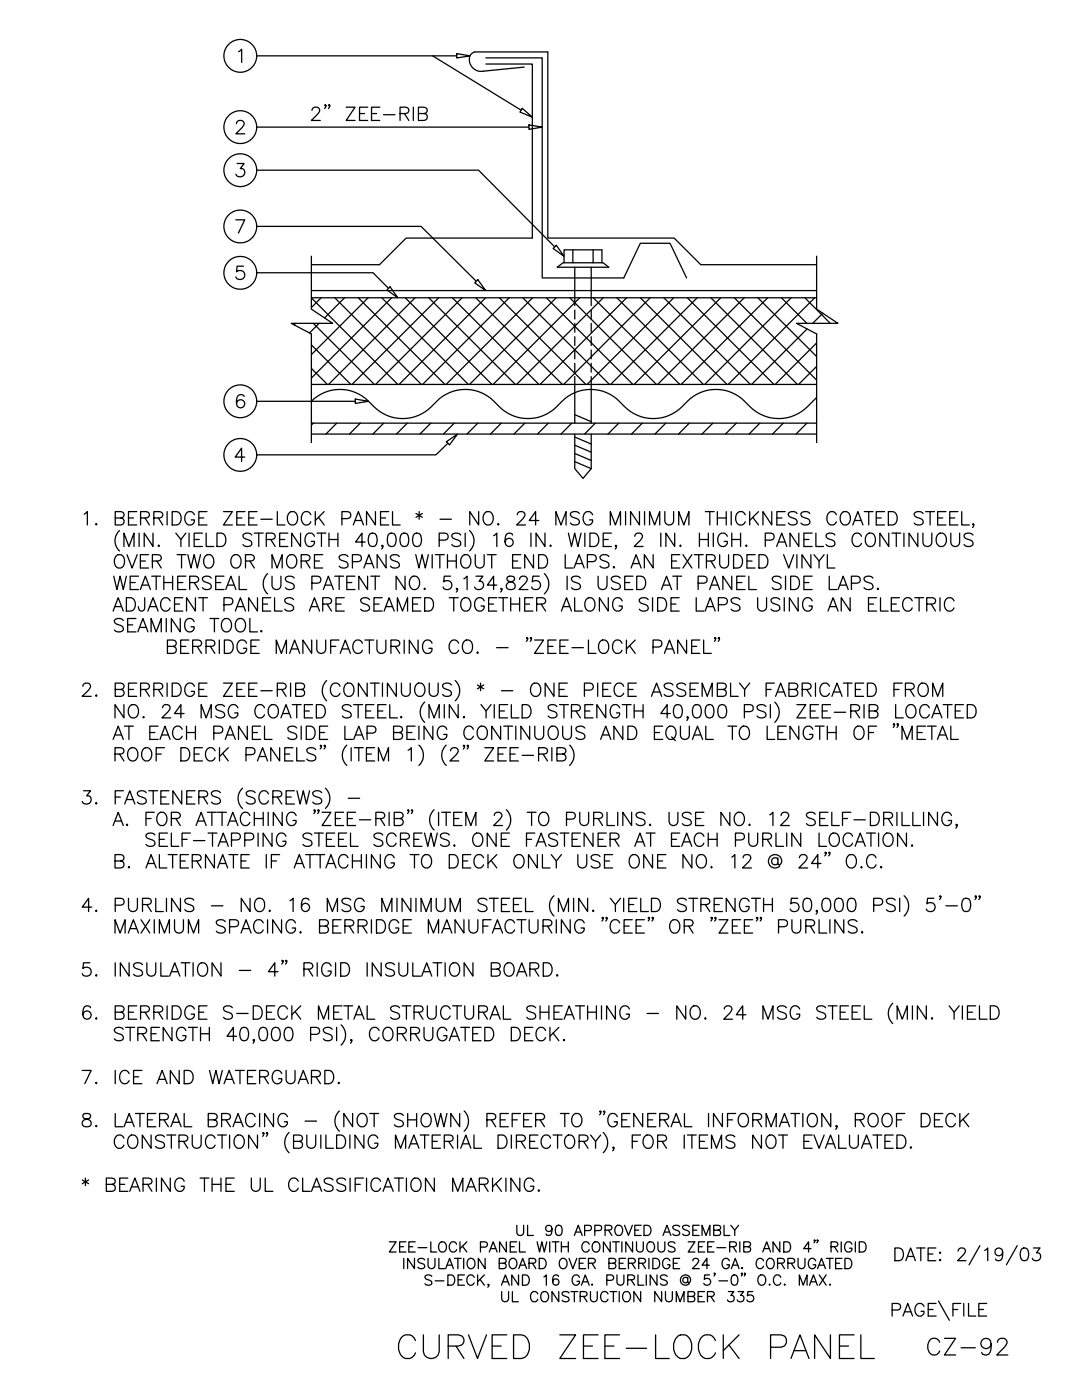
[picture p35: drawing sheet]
<svg xmlns="http://www.w3.org/2000/svg" width="216mm" height="279mm" viewBox="0 0 216 279" stroke-linecap="round" stroke-linejoin="round" font-family="sans-serif">
<defs><g id="words">
<text font-size="8.4" x="78.3" y="272.3">CURVED ZEE-LOCK PANEL</text>
<g font-size="6.6">
<text x="61" y="25.4">2&quot; ZEE-RIB</text>
<text x="15.5" y="106.5">1. BERRIDGE ZEE-LOCK PANEL * - NO. 24 MSG MINIMUM THICKNESS COATED STEEL,</text>
<text x="32.1" y="131.6">BERRIDGE MANUFACTURING CO. - &quot;ZEE-LOCK PANEL&quot;</text>
<text x="21.9" y="174.6">B. ALTERNATE IF ATTACHING TO DECK ONLY USE ONE NO. 12 @ 24&quot; O.C.</text>
<text x="21.9" y="187.3">MAXIMUM SPACING. BERRIDGE MANUFACTURING &quot;CEE&quot; OR &quot;ZEE&quot; PURLINS.</text>
<text x="183.8" y="271.6">CZ-92</text>
</g>
<g font-size="6.2">
<text x="21.5" y="114.7">OVER TWO OR MORE SPANS WITHOUT END LAPS. AN EXTRUDED VINYL</text>
<text x="21.5" y="127.4">SEAMING TOOL.</text>
<text x="15.2" y="217.7">7. ICE AND WATERGUARD.</text>
</g>
<g font-size="5.7">
<text x="21.2" y="123.1">ADJACENT PANELS ARE SEAMED TOGETHER ALONG SIDE LAPS USING AN ELECTRIC</text>
<text x="27.9" y="170">SELF-TAPPING STEEL SCREWS. ONE FASTENER AT EACH PURLIN LOCATION.</text>
<text x="15.2" y="238.8">* BEARING THE UL CLASSIFICATION MARKING.</text>
</g>
<text font-size="5.3" x="98.8" y="261.1">UL CONSTRUCTION NUMBER 335</text>
<text font-size="4.9" x="102" y="247.6">UL 90 APPROVED ASSEMBLY</text>
</g></defs>
<!-- layer: CMP-FLSH -->
<g fill="none" stroke="#000" stroke-width=".25">
<path d="M94.7 10.4h14.6v37.1h25.2l5.3 5.3h23.1M97 12.8h9.2v34.7h-25.2l-5.3 5.3h-13.6M97 11.5h11.2v44h16.3l3.3-7h5.9l3.3 7M104.6 13.4l-8.1 .8M62.1 58h100.8M111.2 53.3l1.1-.9h8l1.2 .9zM112.6 52.4v-2.5h7.5v2.5M114.3 49.9v2.5M114.7 53.3v7.7M118 53.3v7.7M118.3 49.9v2.5M114.7 61.9v1.8"/>
<path d="M114.7 64.5v1.8M114.7 67.2v1.8M114.7 69.8v1.8M114.7 72.5v1.8M114.7 75.2v9.2M118 61.9v1.8M118 64.5v1.8M118 67.2v1.8M118 69.8v1.8M118 72.5v1.8M118 75.2v9.2M114.7 86.6v6.9l1.6 2 1.7-2v-6.9"/>
<path d="M114.7 92.1l3.3 1.4M114.7 90.5l3.3 1.4M114.7 88.9l3.3 1.3M114.7 87.2l3.3 1.4M114.7 82.8l3.3 1.4"/>
</g>
<!-- layer: STRCTR -->
<g fill="none" stroke="#000" stroke-width=".25">
<path d="M62.1 51.1v10.6l4.3 2.8h-8.3l4 2.1v21.7M62.1 59.4h100.8M62.1 59.5l17.3 17.2M64.1 59.4l-2 2M66.8 59.4l17.3 17.3M68.8 59.4l-4 4.1M71.5 59.4l17.3 17.3M73.5 59.4l-11.4 11.4M76.2 59.4l17.3 17.3M78.2 59.4l-16.1 16.1M80.9 59.4l17.3 17.3M82.8 59.4l-17.2 17.3"/>
<path d="M85.6 59.4l17.2 17.3M87.5 59.4l-17.3 17.3M90.3 59.4l17.2 17.3M92.2 59.4l-17.3 17.3M94.9 59.4l17.3 17.3M96.9 59.4l-17.3 17.3M99.6 59.4l17.3 17.3M101.6 59.4l-17.3 17.3M104.3 59.4l17.3 17.3M106.3 59.4l-17.3 17.3M109 59.4l17.3 17.3M111 59.4l-17.3 17.3"/>
<path d="M113.7 59.4l17.3 17.3M115.7 59.4l-17.3 17.3M118.4 59.4l17.3 17.3M120.4 59.4l-17.3 17.3M123.1 59.4l17.3 17.3M125 59.4l-17.2 17.3M127.8 59.4l17.3 17.3M129.7 59.4l-17.2 17.3M132.5 59.4l17.2 17.3M134.4 59.4l-17.3 17.3M137.1 59.4l17.3 17.3M139.1 59.4l-17.3 17.3"/>
<path d="M141.8 59.4l17.3 17.3M143.8 59.4l-17.3 17.3M146.5 59.4l16.4 16.5M148.5 59.4l-17.3 17.3M151.2 59.4l11.7 11.8M153.2 59.4l-17.3 17.3M155.9 59.4l5.1 5.1M157.9 59.4l-17.3 17.3M160.6 59.4l5.1 5.1M162.6 59.4l-17.3 17.3M162.9 51.1v10.6l4.3 2.8h-8.3l4 2.1v21.7M59 64.5l-.3 .3"/>
<path d="M62.1 76.7h100.8M62.1 68.8l7.9 7.9M62.1 73.5l3.2 3.2M62.5 64.5l12.2 12.2M63.7 64.5l-1.9 2M161 65.7l-11 11M162.9 79.3a10.9 10.9 0 0 1-5.2 3.9 8.4 8.4 0 0 1-9.1-3.1 8 8 0 0 0-11.4 0 8.4 8.4 0 0 1-9.9 2.8 12 12 0 0 1-4.3-3.4 8.1 8.1 0 0 0-10.9 .6 8.4 8.4 0 0 1-9.8 2.8 12 12 0 0 1-4.3-3.4 8.1 8.1 0 0 0-10.8 .6 8.4 8.4 0 0 1-10 2.8l-.7-.3a13.4 13.4 0 0 1-3.6-3.1 8.1 8.1 0 0 0-10.8 .6M162.9 68.4l-8.2 8.3M162.9 73.1l-3.6 3.6M164.2 62.5l-2 2M167 64.4l-.1 .1M62.1 84.4h100.8"/>
<path d="M62.1 86.6h100.8M62.5 84.4l-.4 .4M67.2 84.4l-2.2 2.2M71.9 84.4l-2.2 2.2M76.6 84.4l-2.2 2.2M81.3 84.4l-2.2 2.2M86 84.4l-2.2 2.2M90.6 84.4l-2.1 2.2M95.3 84.4l-2.1 2.2M100 84.4l-2.1 2.2M104.7 84.4l-2.1 2.2M109.4 84.4l-2.2 2.2"/>
<path d="M114.1 84.4l-2.2 2.2M118.8 84.4l-2.2 2.2M123.5 84.4l-2.2 2.2M128.2 84.4l-2.2 2.2M132.8 84.4l-2.1 2.2M137.5 84.4l-2.1 2.2M142.2 84.4l-2.1 2.2M146.9 84.4l-2.1 2.2M151.6 84.4l-2.1 2.2M156.3 84.4l-2.2 2.2M161 84.4l-2.2 2.2"/>
</g>
<!-- layer: DIM-TXT -->
<g fill="none" stroke="#000" stroke-width=".25">
<path d="M47.6 10.3l.6-.5v2.7M51.2 11.1h39.9M86.3 11.1l17.7 10.9M91.1 10.7l2.7 .4-2.7 .5zM94.7 10.4a1.89 1.89 0 0 0-1.1 1.6 1.89 1.89 0 0 0 1 1.8 2.28 2.28 0 0 0 1.9 .4M47.2 24.7l.2-.5 .8-.2a.65 .65 0 0 1 .4 1.1l-1.5 1.6h1.7M47.3 32.6h1.4l-.8 1a.85 .85 0 0 1 1 1 .85 .85 0 0 1-1.2 .7l-.4-.1-.2-.4M51.2 34h44.3l15.2 15.3M51.2 25.4h54.3M104.2 21.6l2 1.8-2.5-1zM105.5 24.9l2.7 .5-2.7 .4zM47.1 43.9h1.7l-1.2 2.6"/>
<path d="M48.6 53.1h-1.3l-.1 1.1a.94 .94 0 0 1 1.4 0 .94 .94 0 0 1-.2 1.4 .94 .94 0 0 1-1.3-.3M51.2 54.4h23.2l3.1 3.1M51.2 45.2h32.8l11 10.9M77.2 57.9l.6-.7 1.6 2.2zM95.3 55.8l1.6 2.2-2.2-1.6zM110.4 49.6l.6-.6 1.6 2.2zM48.7 79.1a.79 .79 0 0 0-1.1-.2 2.03 2.03 0 0 0 0 2.4 .83 .83 0 0 0 1.2-.4 .83 .83 0 0 0-.6-1.1 .83 .83 0 0 0-1 .7M70.9 79.6l2.6 .5-2.6 .4zM48.8 91.2h-1.9l1.3-1.8v2.7M51.2 80.1h19.7M89.1 88.2l2.2-1.6-1.6 2.2zM89.4 88.5l-2.4 2.3h-35.8"/>
<path d="M22.7 115l.6 2.7 .7-2.7 .6 2.7 .6-2.7M23.8 105.9a2.74 2.74 0 0 0 0 4.1M24.7 109.1v-2.7l1 2.7 1-2.7v2.7M27.6 115h-1.6v2.7M27.8 106.4v2.7M28 117.7l1-2.7 1 2.7M30.5 106.4v2.7l-1.7-2.7v2.7M31.2 115v2.7M32.7 115v2.7M34.4 115v2.7M35.1 106.4l1 1.3v1.4M37.1 115h-1.6v2.7"/>
<path d="M37.7 106.4v2.7M37.9 116.3l1.5-.2a.62 .62 0 0 0 0-1l-1.5-.1v2.7M38.7 116.3l.9 1.4M40.4 106.4h-1.7v2.7M41.1 106.4v2.7h1.6M42.1 115.4a1.15 1.15 0 0 0-1.7 0 .68 .68 0 0 0 .5 .7l.7 .3a.65 .65 0 0 1 .5 .5 .65 .65 0 0 1-.2 .6 1.19 1.19 0 0 1-1.5-.2M43.3 106.4h.9a1.44 1.44 0 0 1 .9 1.3 1.44 1.44 0 0 1-.9 1.4h-.9zM44.7 115h-1.7v2.7M45 117.7l1.1-2.7 1 2.7M47.7 115v2.7h1.5M50.2 106.8a1.15 1.15 0 0 0-1.7 0 .68 .68 0 0 0 .5 .7l.7 .3a.65 .65 0 0 1 .5 .5 .65 .65 0 0 1-.2 .6 1.19 1.19 0 0 1-1.5-.2M51.6 106.4v2.7"/>
<path d="M53.1 107.7l1.6-.2a.62 .62 0 0 0 0-1l-1.6-.1v2.7M53.4 114.5a2.76 2.76 0 0 0 0 4M54.3 115v1.9a.9 .9 0 0 0 .9 .8 .9 .9 0 0 0 .9-.8v-1.9M57.4 106.4h-1.6v2.7M58.7 115.4a1.15 1.15 0 0 0-1.8 0 .69 .69 0 0 0 .5 .7l.8 .3a.65 .65 0 0 1 .5 .5 .65 .65 0 0 1-.3 .6 1.19 1.19 0 0 1-1.5-.2M60 106.4v2.7l-1.8-2.7v2.7M62.2 116.4h1.2a.7 .7 0 0 0 .6-.7 .7 .7 0 0 0-.6-.7h-1.2v2.7M62.7 107a.97 .97 0 0 0-1.1-.6 .97 .97 0 0 0-.7 1 1.16 1.16 0 0 0 .2 1.3 1.16 1.16 0 0 0 1.3 .2l.3-.5v-.4h-.6M64.1 106.4v2.7M64.5 117.7l1-2.7 1 2.7M65.6 106.4v2.7M67.4 106.4v2.7"/>
<path d="M67.7 115v2.7M70.8 115h-1.6v2.7M72.9 108.2h-1.9l1.2-1.8v2.7M73.3 115v2.7l-1.7-2.7v2.7M73.9 106.5a.87 .87 0 0 1 1.2 .4 2.2 2.2 0 0 1-.2 2 .87 .87 0 0 1-1.3-.3 2.2 2.2 0 0 1 .3-2.1zM74.9 115v2.7M77.6 106.5a.87 .87 0 0 1 1.3 .4 2.2 2.2 0 0 1-.2 2 .87 .87 0 0 1-1.3-.3 2.38 2.38 0 0 1 .2-2.1zM80.2 106.5a.84 .84 0 0 1 1.2 .4 2.28 2.28 0 0 1-.2 2 .87 .87 0 0 1-1.3-.3 2.2 2.2 0 0 1 .3-2.1zM80.8 115v2.7l-1.8-2.7v2.7M81.9 115.4a.98 .98 0 0 1 1.2-.4 .98 .98 0 0 1 .6 1 1.17 1.17 0 0 1-.2 1.3 1.17 1.17 0 0 1-1.3 .2 1.65 1.65 0 0 1-.3-2.1zM82.7 106.5a.87 .87 0 0 1 1.3 .4 2.2 2.2 0 0 1-.3 2 .87 .87 0 0 1-1.2-.3 2.2 2.2 0 0 1 .2-2.1zM87.6 107.8h1.2a.7 .7 0 0 0 .6-.7 .7 .7 0 0 0-.6-.7h-1.2v2.7"/>
<path d="M89.9 115h-1.2l-.2 1.1a.93 .93 0 0 1 1.4 0 .93 .93 0 0 1-.1 1.4 .93 .93 0 0 1-1.4-.3M91.9 106.8a1.17 1.17 0 0 0-1.7 0 .68 .68 0 0 0 .5 .7l.7 .3a.65 .65 0 0 1 .5 .5 .65 .65 0 0 1-.2 .6 1.23 1.23 0 0 1-1.5-.2M92.6 115.5l.6-.5v2.7M92.8 106.4v2.7M93.7 105.9a2.74 2.74 0 0 1 0 4.1M95 115h1.4l-.8 1a.86 .86 0 0 1 .9 1 .86 .86 0 0 1-1.2 .7l-.3-.2-.3-.3M98.5 106.9l.6-.5v2.7M99.1 116.8h-1.9l1.3-1.8v2.7M101.3 115.1a.54 .54 0 0 0 .2 .9 1.1 1.1 0 0 1 1.3 1.2 .91 .91 0 0 1-1 .5 .91 .91 0 0 1-.8-.9 1.22 1.22 0 0 1 1.3-.8 .54 .54 0 0 0 .2-.9l-.3-.1zM102.3 106.8a.77 .77 0 0 0-1.1-.3 2.06 2.06 0 0 0 0 2.4 .82 .82 0 0 0 1.1-.3 .82 .82 0 0 0-.5-1.1 .82 .82 0 0 0-1 .7M103.7 115.6l.2-.5 .8-.1a.65 .65 0 0 1 .4 1l-1.5 1.7h1.7M105.9 106.4v2.7"/>
<path d="M107.6 115h-1.3l-.1 1.1a.94 .94 0 0 1 1.4 0 .94 .94 0 0 1-.2 1.4 .94 .94 0 0 1-1.3-.3M108.6 114.5a2.72 2.72 0 0 1 0 4M108.7 106.4v2.7l-1.7-2.7v2.7M113.2 115v2.7M113.4 106.4l.6 2.7 .7-2.7 .6 2.7 .6-2.7M115.8 115.4a1.17 1.17 0 0 0-1.8 0 .68 .68 0 0 0 .5 .7l.8 .3a.65 .65 0 0 1 .5 .5 .65 .65 0 0 1-.2 .6 1.23 1.23 0 0 1-1.6-.2M116.7 106.4v2.7M117.7 106.4h.9a1.42 1.42 0 0 1 .9 1.3 1.42 1.42 0 0 1-.9 1.4h-.9zM119.3 115v1.9a.9 .9 0 0 0 .9 .8 .9 .9 0 0 0 .9-.8v-1.9M122 106.4h-1.6v2.7M123.8 115.4a1.17 1.17 0 0 0-1.8 0 .68 .68 0 0 0 .5 .7l.8 .3a.65 .65 0 0 1 .4 .5 .65 .65 0 0 1-.2 .6 1.23 1.23 0 0 1-1.5-.2M126.3 115h-1.6v2.7"/>
<path d="M126.7 107l.2-.5 .8-.1a.65 .65 0 0 1 .4 1l-1.6 1.7h1.8M127 115h.9a1.42 1.42 0 0 1 1 1.3 1.42 1.42 0 0 1-1 1.4h-.9zM131.9 106.4v2.7M132 117.7l1-2.7 1 2.7M134.6 106.4v2.7l-1.7-2.7v2.7M135.1 115v2.7M139.3 116.4h1.1a.7 .7 0 0 0 .7-.7 .7 .7 0 0 0-.7-.7h-1.1v2.7M139.6 106.4v2.7M141.3 106.4v2.7M141.6 117.7l1-2.7 1 2.7M142.3 106.4v2.7M145.1 107a.98 .98 0 0 0-1.1-.6 .98 .98 0 0 0-.8 1 1.17 1.17 0 0 0 .3 1.3 1.17 1.17 0 0 0 1.2 .2l.4-.5v-.4h-.6"/>
<path d="M146 115v2.7l-1.8-2.7v2.7M146 106.4v2.7M147.8 106.4v2.7M148.7 115h-1.7v2.7M149.4 115v2.7h1.5M152.7 107.8h1.1a.7 .7 0 0 0 .7-.7 .7 .7 0 0 0-.7-.7h-1.1v2.7M155 109.1l1-2.7 1 2.7M155.9 115.4a1.15 1.15 0 0 0-1.8 0 .69 .69 0 0 0 .5 .7l.7 .3a.65 .65 0 0 1 .5 .5 .65 .65 0 0 1-.2 .6 1.19 1.19 0 0 1-1.5-.2M156.7 115v2.7M157.8 115h.8a1.42 1.42 0 0 1 1 1.3 1.42 1.42 0 0 1-1 1.4h-.8zM159.4 106.4v2.7l-1.8-2.7v2.7M162.1 106.4h-1.7v2.7"/>
<path d="M162.1 115h-1.7v2.7M162.8 106.4v2.7h1.5M165.5 115v2.7h1.5M166.6 106.8a1.14 1.14 0 0 0-1.8 0 .68 .68 0 0 0 .5 .7l.8 .3a.67 .67 0 0 1 .3 1.1 1.23 1.23 0 0 1-1.6-.2M167.2 117.7l1-2.7 1.1 2.7M169.9 116.4h1.1a.7 .7 0 0 0 .7-.7 .7 .7 0 0 0-.7-.7h-1.1v2.7M171.9 107a.97 .97 0 0 0-1.1-.6 .97 .97 0 0 0-.8 1 1.16 1.16 0 0 0 .3 1.3 1.16 1.16 0 0 0 1.2 .2l.4-.5M172.9 106.8a.97 .97 0 0 1 1.1-.4 .97 .97 0 0 1 .7 1 1.15 1.15 0 0 1-.3 1.3 1.15 1.15 0 0 1-1.2 .2 1.65 1.65 0 0 1-.3-2.1zM174.2 115.4a1.17 1.17 0 0 0-1.8 0 .68 .68 0 0 0 .5 .7l.8 .3a.65 .65 0 0 1 .5 .5 .65 .65 0 0 1-.3 .6 1.23 1.23 0 0 1-1.5-.2M177.3 106.4v2.7l-1.7-2.7v2.7M178.8 106.4v2.7M180.4 106.4v2.7"/>
<path d="M183.1 106.4v2.7l-1.7-2.7v2.7M184.2 106.4v1.9a.9 .9 0 0 0 .8 .8 .9 .9 0 0 0 .9-.8v-1.9M187.1 106.8a.98 .98 0 0 1 1.1-.4 .98 .98 0 0 1 .6 1 1.17 1.17 0 0 1-.2 1.3 1.17 1.17 0 0 1-1.3 .2 1.65 1.65 0 0 1-.2-2.1zM189.7 106.4v1.9a.89 .89 0 0 0 .9 .8 .89 .89 0 0 0 .9-.8v-1.9M194.1 106.8a1.17 1.17 0 0 0-1.7 0 .68 .68 0 0 0 .5 .7l.7 .3a.65 .65 0 0 1 .5 .5 .65 .65 0 0 1-.2 .6 1.23 1.23 0 0 1-1.5-.2M16.5 137l.3-.5 .8-.2a.65 .65 0 0 1 .3 1l-1.5 1.7h1.8M19.1 138.8l.1-.1 .1 .1-.1 .2zM23 137.6h1.1a.65 .65 0 0 0 .7-.8l-.3-.3-.4-.2h-1.1v2.7h1.1a.69 .69 0 0 0 .7-.7 .69 .69 0 0 0-.7-.7M25.6 137.6h1.1M27.3 136.3h-1.7v2.7h1.7M28.1 137.6l1.5-.1a.62 .62 0 0 0 0-1l-1.5-.2v2.7M28.9 137.6l.9 1.4"/>
<path d="M30.7 137.6l1.5-.1a.62 .62 0 0 0 0-1l-1.5-.2v2.7M31.6 137.6l.9 1.4M33.3 136.3v2.7M34.4 136.3h.8a1.41 1.41 0 0 1 1 1.4 1.41 1.41 0 0 1-1 1.3h-.8zM38.8 137a.98 .98 0 0 0-1.1-.7 .98 .98 0 0 0-.8 1 1.16 1.16 0 0 0 .2 1.3 1.16 1.16 0 0 0 1.3 .2l.4-.4v-.4h-.7M39.7 137.6h1M41.3 136.3h-1.6v2.7h1.6M44.6 136.3h1.8l-1.8 2.7h1.8M47.3 137.6h1M48.9 136.3h-1.6v2.7h1.6M49.6 137.6h1.1M51.3 136.3h-1.7v2.7h1.7"/>
<path d="M52.1 137.9h2.2M55.3 137.6h1.2a.65 .65 0 0 0 .6-.8l-.3-.3-.3-.2h-1.2v2.7M56.2 137.6l.9 1.4M58 136.3v2.7M59 137.6l1.5-.1a.62 .62 0 0 0 0-1l-1.5-.2v2.7h1.1a.69 .69 0 0 0 .7-.7 .69 .69 0 0 0-.7-.7M65.2 135.8a2.76 2.76 0 0 0 0 4.1M67.8 137a.98 .98 0 0 0-1.1-.7 .98 .98 0 0 0-.8 1 1.16 1.16 0 0 0 .3 1.3 1.16 1.16 0 0 0 1.3 .2l.3-.4M69.1 136.5a1.02 1.02 0 0 1 1.5 .8 1.16 1.16 0 0 1-.2 1.3 1.16 1.16 0 0 1-1.3 .2 1.64 1.64 0 0 1 0-2.3zM73.3 136.3v2.7l-1.8-2.7v2.7M73.9 136.3h1.8M74.8 136.3v2.7M76.3 136.3v2.7"/>
<path d="M79.1 136.3v2.7l-1.8-2.7v2.7M80.1 136.3v1.9a.89 .89 0 0 0 .9 .8 .89 .89 0 0 0 .9-.8v-1.9M83.3 136.5a1.02 1.02 0 0 1 1.5 .8 1.16 1.16 0 0 1-.3 1.3 1.16 1.16 0 0 1-1.2 .2 1.59 1.59 0 0 1 0-2.3zM85.6 136.3v1.9a.9 .9 0 0 0 .9 .8 .9 .9 0 0 0 .9-.8v-1.9M90.1 136.7a1.15 1.15 0 0 0-1.8 0 .68 .68 0 0 0 .5 .8l.8 .2a.64 .64 0 0 1 .4 .5 .64 .64 0 0 1-.2 .6 1.2 1.2 0 0 1-1.5-.2M90.8 135.8a2.72 2.72 0 0 1 0 4.1M95.3 136.7l1.2 .8M95.9 136.3v1.6M96.5 136.7l-1.2 .8M100.1 137.9h2.2M106.4 136.5a1.02 1.02 0 0 1 1.5 .8 1.16 1.16 0 0 1-.3 1.3 1.16 1.16 0 0 1-1.2 .2 1.59 1.59 0 0 1 0-2.3zM110.5 136.3v2.7l-1.7-2.7v2.7"/>
<path d="M111.6 137.6h1M113.2 136.3h-1.6v2.7h1.6M116.6 137.7h1.1a.7 .7 0 0 0 .7-.7 .7 .7 0 0 0-.7-.7h-1.1v2.7M119.3 136.3v2.7M120.3 137.6h1M121.9 136.3h-1.6v2.7h1.6M124.4 137a.98 .98 0 0 0-1.1-.7 .98 .98 0 0 0-.8 1 1.16 1.16 0 0 0 .3 1.3 1.16 1.16 0 0 0 1.3 .2l.3-.4M125.3 137.6h1M127 136.3h-1.7v2.7h1.7M130 139l1-2.7 1 2.7M130.4 138.1h1.2M134.3 136.7a1.15 1.15 0 0 0-1.8 0 .68 .68 0 0 0 .5 .8l.8 .2a.64 .64 0 0 1 .5 .5 .64 .64 0 0 1-.3 .6 1.2 1.2 0 0 1-1.5-.2"/>
<path d="M136.8 136.7a1.17 1.17 0 0 0-1.7 0 .68 .68 0 0 0 .5 .8l.7 .2a.64 .64 0 0 1 .5 .5 .64 .64 0 0 1-.2 .6 1.23 1.23 0 0 1-1.5-.2M137.7 137.6h1M139.3 136.3h-1.6v2.7h1.6M140.1 139v-2.7l1 2.7 1-2.7v2.7M143.1 137.6l1.6-.1a.62 .62 0 0 0 0-1l-1.6-.2v2.7h1.2a.69 .69 0 0 0 .6-.7 .69 .69 0 0 0-.6-.7M145.8 136.3v2.7h1.5M147.6 136.3l1 1.3v1.4M149.6 136.3l-1 1.3M152.9 137.6h1M154.5 136.3h-1.6v2.7M154.8 139l1-2.7 1 2.7M155.1 138.1h1.3"/>
<path d="M157.4 137.6l1.5-.1a.62 .62 0 0 0 0-1l-1.5-.2v2.7h1.1a.69 .69 0 0 0 .7-.7 .69 .69 0 0 0-.7-.7M160.1 137.6l1.5-.1a.62 .62 0 0 0 0-1l-1.5-.2v2.7M161 137.6l.8 1.4M162.7 136.3v2.7M165.5 137a.98 .98 0 0 0-1.1-.7 .98 .98 0 0 0-.8 1 1.16 1.16 0 0 0 .3 1.3 1.16 1.16 0 0 0 1.2 .2l.4-.4M166 139l1-2.7 1 2.7M166.4 138.1h1.2M168.3 136.3h1.7M169.2 136.3v2.7M170.7 137.6h1M172.3 136.3h-1.6v2.7h1.6M173.1 136.3h.9a1.42 1.42 0 0 1 .9 1.4 1.42 1.42 0 0 1-.9 1.3h-.9z"/>
<path d="M178.4 137.6h1M180 136.3h-1.6v2.7M180.7 137.6h1.1a.65 .65 0 0 0 .6-.8l-.2-.3-.4-.2h-1.1v2.7M181.6 137.6l.8 1.4M183.7 136.5a1.02 1.02 0 0 1 1.5 .8 1.16 1.16 0 0 1-.2 1.3 1.16 1.16 0 0 1-1.3 .2 1.59 1.59 0 0 1 0-2.3zM186.1 139v-2.7l1 2.7 1-2.7v2.7M16.7 157.8h1.4l-.8 1a.85 .85 0 0 1 .9 1 .85 .85 0 0 1-1.2 .7l-.3-.2-.3-.4M22.6 147.6l1-2.7 1 2.7M23 150.5l1.5-.1a.62 .62 0 0 0 0-1.1l-1.5-.1v2.7M23 146.7h1.2M23 159.1h1M23.8 150.5l.9 1.4"/>
<path d="M24.6 157.8h-1.6v2.7M24.7 140.6v2.7l-1.7-2.7v2.7M24.8 144.9h1.8M25.3 159.6h1.2M25.7 144.9v2.7M26 149.3a1.22 1.22 0 0 1 1.4 .5 1.22 1.22 0 0 1 0 1.4 .98 .98 0 0 1-1.1 .7 .98 .98 0 0 1-.8-1.1 1.61 1.61 0 0 1 .5-1.5zM26.1 140.8a1.22 1.22 0 0 1 1.4 .4 1.22 1.22 0 0 1 0 1.4 .98 .98 0 0 1-1.1 .7 .98 .98 0 0 1-.8-1 1.62 1.62 0 0 1 .5-1.5zM28.5 143.1l.1-.1 .2 .1-.2 .2zM28.5 149.6a.97 .97 0 0 1 1.1-.3 .97 .97 0 0 1 .7 .9 1.15 1.15 0 0 1-.3 1.3 1.15 1.15 0 0 1-1.2 .2 1.63 1.63 0 0 1-.3-2.1zM29.2 158.2a1.15 1.15 0 0 0-1.8 0 .64 .64 0 0 0 .5 .7l.8 .3a.65 .65 0 0 1 .5 .5 .65 .65 0 0 1-.3 .6 1.2 1.2 0 0 1-1.5-.2M29.7 157.8h1.8M29.9 146.2h1"/>
<path d="M30.6 157.8v2.7M31.2 150.5h1M31.5 144.9h-1.6v2.7h1.6M31.9 147.6l1-2.7 1 2.7M32.1 159.1h1M32.3 146.7h1.3M32.4 141.3l.3-.5 .7-.2a.65 .65 0 0 1 .4 1l-1.5 1.7h1.8M32.8 149.2h-1.6v2.7M33.7 157.8h-1.6v2.7h1.6M36.1 149.2h.9a1.41 1.41 0 0 1 .9 1.3 1.41 1.41 0 0 1-.9 1.4h-.9zM36.3 157.8v2.7l-1.8-2.7v2.7M36.4 145.6a.98 .98 0 0 0-1.2-.7 .98 .98 0 0 0-.8 1 1.16 1.16 0 0 0 .3 1.3 1.16 1.16 0 0 0 1.3 .2l.4-.5"/>
<path d="M36.7 142.4h-1.9l1.3-1.8v2.7M37.2 146.2h1.8M37.2 144.9v2.7M37.3 159.1h1M38.7 150.5h1.1M38.9 157.8h-1.6v2.7h1.6M39 144.9v2.7M39.7 159.1l1.5-.2a.59 .59 0 0 0 0-1l-1.5-.1v2.7M40.1 143.3v-2.7l1 2.7 1-2.7v2.7M40.4 149.2h-1.7v2.7h1.7M40.6 159.1l.8 1.4M42.7 146.3h1.1a.7 .7 0 0 0 .7-.7 .7 .7 0 0 0-.7-.7h-1.1v2.7"/>
<path d="M42.9 149.9a.98 .98 0 0 0-1.1-.7 .98 .98 0 0 0-.8 1 1.16 1.16 0 0 0 .3 1.3 1.16 1.16 0 0 0 1.2 .2l.4-.5M43.8 149.2v2.7M44 158.2a1.17 1.17 0 0 0-1.8 0 .64 .64 0 0 0 .5 .7l.8 .3a.65 .65 0 0 1 .4 .5 .65 .65 0 0 1-.2 .6 1.23 1.23 0 0 1-1.5-.2M44.4 150.4l1.2 1.5M44.8 141a1.17 1.17 0 0 0-1.8 0 .68 .68 0 0 0 .5 .8l.8 .2a.64 .64 0 0 1 .5 .5 .64 .64 0 0 1-.2 .6 1.23 1.23 0 0 1-1.6-.2M44.9 147.6l1-2.7 1.1 2.7M45.3 146.7h1.3M45.6 149.2l-1.8 1.8M47.5 141.3a.98 .98 0 0 0-1.2-.7 .98 .98 0 0 0-.7 1 1.16 1.16 0 0 0 .2 1.3 1.16 1.16 0 0 0 1.3 .2l.4-.5v-.3h-.7M48.4 157.3a2.72 2.72 0 0 0 0 4M49.1 150.6h1.1a.7 .7 0 0 0 .7-.7 .7 .7 0 0 0-.7-.7h-1.1v2.7M49.3 144.9v2.7l-1.7-2.7v2.7"/>
<path d="M50.4 146.2h1M50.9 158.2a1.17 1.17 0 0 0-1.8 0 .64 .64 0 0 0 .5 .7l.8 .3a.65 .65 0 0 1 .5 .5 .65 .65 0 0 1-.2 .6 1.23 1.23 0 0 1-1.6-.2M51.4 151.9l1-2.7 1 2.7M51.8 151h1.2M52 144.9h-1.6v2.7h1.6M52.8 141.3a.98 .98 0 0 0-1.1-.7 .98 .98 0 0 0-.8 1 1.16 1.16 0 0 0 .2 1.3 1.16 1.16 0 0 0 1.3 .2l.4-.5M52.8 144.9v2.7h1.5M53.6 158.4a.97 .97 0 0 0-1.2-.6 .97 .97 0 0 0-.7 1 1.15 1.15 0 0 0 .2 1.3 1.15 1.15 0 0 0 1.3 .2l.4-.5M53.8 141a.98 .98 0 0 1 1.1-.3 .98 .98 0 0 1 .6 .9 1.16 1.16 0 0 1-.2 1.3 1.16 1.16 0 0 1-1.3 .2 1.62 1.62 0 0 1-.2-2.1zM54.4 159.1l1.6-.2a.59 .59 0 0 0 0-1l-1.6-.1v2.7M55.3 159.1l.9 1.4M55.8 149.2v2.7l-1.8-2.7v2.7"/>
<path d="M56.1 143.3l1-2.7 1 2.7M56.4 142.4h1.3M56.8 150.5h1M57.1 159.1h1M58.3 140.6h1.8M58.4 149.2h-1.6v2.7h1.6M58.7 157.8h-1.6v2.7h1.6M59.2 145.3a1.17 1.17 0 0 0-1.8 0 .68 .68 0 0 0 .5 .8l.8 .2a.64 .64 0 0 1 .5 .5 .64 .64 0 0 1-.2 .6 1.23 1.23 0 0 1-1.6-.2M59.2 149.2v2.7h1.5M59.2 140.6v2.7M59.3 157.8l.6 2.7 .6-2.7 .6 2.7 .7-2.7M60.1 144.9v2.7"/>
<path d="M60.7 141.9h1M61.1 144.9h.9a1.41 1.41 0 0 1 .9 1.3 1.41 1.41 0 0 1-.9 1.4h-.9zM62.4 140.6h-1.7v2.7h1.7M63 149.6a1.17 1.17 0 0 0-1.8 0 .68 .68 0 0 0 .5 .8l.8 .2a.63 .63 0 0 1 .5 .5 .63 .63 0 0 1-.3 .6 1.23 1.23 0 0 1-1.5-.2M63.1 140.6h.9a1.41 1.41 0 0 1 .9 1.3 1.41 1.41 0 0 1-.9 1.4h-.9zM63.8 146.2h1M64.1 148.8l-.1 .2-.1-.2 .1-.1a.49 .49 0 0 1-.1 .8M64.2 158.2a1.17 1.17 0 0 0-1.8 0 .64 .64 0 0 0 .5 .7l.8 .3a.65 .65 0 0 1 .5 .5 .65 .65 0 0 1-.3 .6 1.23 1.23 0 0 1-1.5-.2M64.9 148.8l-.1 .2-.1-.2 .1-.1a.49 .49 0 0 1-.1 .8M64.9 157.3a2.72 2.72 0 0 1 0 4M65.4 144.9h-1.6v2.7h1.6M68.8 144.9v2.7h1.5"/>
<path d="M69.2 148.7a2.72 2.72 0 0 0 0 4.1M69.5 159.3h2.3M70.1 141a1.15 1.15 0 0 0-1.8 0 .68 .68 0 0 0 .5 .8l.8 .2a.64 .64 0 0 1 .4 .5 .64 .64 0 0 1-.2 .6 1.2 1.2 0 0 1-1.5-.2M70.1 149.2v2.7M70.6 147.6l1-2.7 1 2.7M70.6 140.6h1.8M70.7 149.2h1.8M71 146.7h1.2M71.5 140.6v2.7M71.6 149.2v2.7M73 141.9h1M73.1 150.5h1"/>
<path d="M73.2 146.3h1.2a.7 .7 0 0 0 .6-.7 .7 .7 0 0 0-.6-.7h-1.2v2.7M74.6 140.6h-1.6v2.7h1.6M74.7 149.2h-1.6v2.7h1.6M75.4 141.9h1M75.5 151.9v-2.7l1 2.7 1-2.7v2.7M77 140.6h-1.6v2.7h1.6M77.8 140.6v2.7h1.5M78.5 146.2l1.6-.1a.62 .62 0 0 0 0-1.1l-1.6-.1v2.7h1.2a.69 .69 0 0 0 .6-.7 .69 .69 0 0 0-.6-.7M79.9 143.1l.2-.1 .1 .1-.1 .2zM81.2 146.2h1M81.4 149.7l.7-.5v2.7M82.8 144.9h-1.6v2.7h1.6"/>
<path d="M83.6 148.7a2.72 2.72 0 0 1 0 4.1M83.6 144.9v2.7M84.7 140.1a2.72 2.72 0 0 0 0 4.1M85.6 143.3v-2.7l1 2.7 1-2.7v2.7M86.4 144.9v2.7l-1.8-2.7v2.7M88.7 140.6v2.7M89 148.7a2.72 2.72 0 0 0 0 4.1M89.2 145.6a.98 .98 0 0 0-1.2-.7 .98 .98 0 0 0-.7 1 1.16 1.16 0 0 0 .2 1.3 1.16 1.16 0 0 0 1.3 .2l.4-.5v-.3h-.7M89.9 149.9l.3-.6 .7-.1a.65 .65 0 0 1 .4 1l-1.5 1.7h1.8M91.4 140.6v2.7l-1.8-2.7v2.7M92.4 143.1l.2-.1 .1 .1-.1 .2zM92.7 148.8l-.1 .2-.2-.2 .2-.1a.49 .49 0 0 1-.2 .8"/>
<path d="M93.5 148.8l-.2 .2-.1-.2 .1-.1a.49 .49 0 0 1-.1 .8M94.5 145.6a.97 .97 0 0 0-1.2-.7 .97 .97 0 0 0-.7 1 1.15 1.15 0 0 0 .2 1.3 1.15 1.15 0 0 0 1.3 .2l.4-.5M95.5 145.3a.98 .98 0 0 1 1.1-.3 .98 .98 0 0 1 .6 .9 1.16 1.16 0 0 1-.2 1.3 1.16 1.16 0 0 1-1.3 .2 1.62 1.62 0 0 1-.2-2.1zM96 140.6l1 1.3v1.4M96.7 149.2h1.8l-1.8 2.7h1.8M98 140.6l-1 1.3M98.6 140.6v2.7M99.4 150.5h1M99.6 141.9h1.1M99.9 144.9v2.7l-1.8-2.7v2.7M100.5 144.9h1.8M101 149.2h-1.6v2.7h1.6"/>
<path d="M101.3 140.6h-1.7v2.7h1.7M101.4 144.9v2.7M101.8 150.5h1M102 140.6v2.7h1.6M102.9 144.9v2.7M103.4 149.2h-1.6v2.7h1.6M104.2 140.6h.9a1.42 1.42 0 0 1 .9 1.3 1.42 1.42 0 0 1-.9 1.4h-.9zM104.2 150.7h2.3M105.7 144.9v2.7l-1.8-2.7v2.7M106.7 144.9v1.9a.9 .9 0 0 0 .9 .8 .9 .9 0 0 0 .9-.8v-1.9M107.5 150.5l1.5-.1a.62 .62 0 0 0 0-1.1l-1.5-.1v2.7M108.4 150.5l.8 1.4"/>
<path d="M109.9 145a1.22 1.22 0 0 1 1.4 .5 1.22 1.22 0 0 1 0 1.4 .97 .97 0 0 1-1.1 .7 .97 .97 0 0 1-.8-1 1.69 1.69 0 0 1 .5-1.6zM110.1 149.2v2.7M111.1 141a1.15 1.15 0 0 0-1.7 0 .69 .69 0 0 0 .5 .8l.7 .2a.64 .64 0 0 1 .5 .5 .64 .64 0 0 1-.2 .6 1.19 1.19 0 0 1-1.5-.2M111.1 150.5l1.6-.1a.62 .62 0 0 0 0-1.1l-1.6-.1v2.7h1.2a.69 .69 0 0 0 .6-.7 .69 .69 0 0 0-.6-.7M111.6 140.6h1.8M112.3 144.9v1.9a.89 .89 0 0 0 .9 .8 .89 .89 0 0 0 .8-.8v-1.9M112.5 140.6v2.7M113.7 148.7a2.76 2.76 0 0 1 0 4.1M114 141.9l1.6-.1a.62 .62 0 0 0 0-1l-1.6-.2v2.7M114.9 141.9l.9 1.4M116.7 145.3a1.17 1.17 0 0 0-1.8 0 .68 .68 0 0 0 .5 .8l.8 .2a.64 .64 0 0 1 .5 .5 .64 .64 0 0 1-.3 .6 1.23 1.23 0 0 1-1.5-.2M116.7 141.9h1"/>
<path d="M118.3 140.6h-1.6v2.7h1.6M119.9 147.6l1-2.7 1 2.7M120.2 146.7h1.3M120.9 140.6v2.7l-1.8-2.7v2.7M123.6 141.3a.97 .97 0 0 0-1.1-.7 .97 .97 0 0 0-.7 1 1.15 1.15 0 0 0 .2 1.3 1.15 1.15 0 0 0 1.3 .2l.3-.5v-.3h-.6M124.1 140.6h1.8M124.3 144.9v2.7l-1.8-2.7v2.7M125 140.6v2.7M125.3 144.9h.9a1.41 1.41 0 0 1 .9 1.3 1.41 1.41 0 0 1-.9 1.4h-.9zM126.5 141.9h1.8M126.5 140.6v2.7M128.3 140.6v2.7"/>
<path d="M130.6 146.2h1M132.2 144.9h-1.6v2.7h1.6M133.1 145.3a.97 .97 0 0 1 1.1-.3 .97 .97 0 0 1 .7 .9 1.15 1.15 0 0 1-.3 1.3 1.15 1.15 0 0 1-1.2 .2 1.62 1.62 0 0 1-.3-2.1zM133.8 142.4h-1.9l1.2-1.8v2.7M134 147.1l.8 .7M134.8 140.8a.87 .87 0 0 1 1.2 .3 2.15 2.15 0 0 1-.2 2 .87 .87 0 0 1-1.3-.3 2.17 2.17 0 0 1 .3-2zM135.8 144.9v1.9a.9 .9 0 0 0 .9 .8 .9 .9 0 0 0 .8-.8v-1.9M137.3 143.1l-.1 .2-.2-.2 .2-.1a.49 .49 0 0 1-.2 .8M138.2 147.6l1-2.7 1 2.7M138.5 140.8a.87 .87 0 0 1 1.3 .3 2.15 2.15 0 0 1-.2 2 .87 .87 0 0 1-1.3-.3 2.17 2.17 0 0 1 .2-2zM138.5 146.7h1.3M140.8 144.9v2.7h1.5"/>
<path d="M141.1 140.8a.84 .84 0 0 1 1.2 .3 2.23 2.23 0 0 1-.2 2 .87 .87 0 0 1-1.3-.3 2.17 2.17 0 0 1 .3-2zM143.6 140.8a.87 .87 0 0 1 1.3 .3 2.15 2.15 0 0 1-.3 2 .87 .87 0 0 1-1.3-.3 2.17 2.17 0 0 1 .3-2zM145.3 144.9h1.7M146.1 144.9v2.7M147.8 145.3a.98 .98 0 0 1 1.1-.3 .98 .98 0 0 1 .6 .9 1.16 1.16 0 0 1-.2 1.3 1.16 1.16 0 0 1-1.3 .2 1.62 1.62 0 0 1-.2-2.1zM148.5 142l1.6-.1a.72 .72 0 0 0 .2-.8 .72 .72 0 0 0-.6-.5h-1.2v2.7M152.8 141a1.17 1.17 0 0 0-1.7 0 .68 .68 0 0 0 .5 .8l.7 .2a.64 .64 0 0 1 .5 .5 .64 .64 0 0 1-.2 .6 1.23 1.23 0 0 1-1.5-.2M153.1 144.9v2.7h1.5M153.7 140.6v2.7M154.6 140.1a2.72 2.72 0 0 1 0 4.1M155.2 146.2h1M156.9 144.9h-1.7v2.7h1.7"/>
<path d="M159 140.6h1.8l-1.8 2.7h1.8M159.4 144.9v2.7l-1.8-2.7v2.7M161.7 141.9h1M162.2 145.6a.98 .98 0 0 0-1.1-.7 .98 .98 0 0 0-.8 1 1.16 1.16 0 0 0 .2 1.3 1.16 1.16 0 0 0 1.3 .2l.4-.5v-.3h-.6M162.7 144.9h1.8M163.3 140.6h-1.6v2.7h1.6M163.6 144.9v2.7M164.1 141.9h1M165.1 146.2h1.7M165.1 144.9v2.7M165.7 140.6h-1.6v2.7h1.6M166.5 142.1h2.2"/>
<path d="M166.8 144.9v2.7M169.8 141.9l1.5-.1a.62 .62 0 0 0 0-1l-1.5-.2v2.7M170.6 145.3a.98 .98 0 0 1 1.2-.3 .98 .98 0 0 1 .6 .9 1.16 1.16 0 0 1-.3 1.3 1.16 1.16 0 0 1-1.2 .2 1.69 1.69 0 0 1-.3-2.1zM170.6 141.9l.9 1.4M172.4 140.6v2.7M173.3 146.2h1M173.4 141.9l1.5-.1a.62 .62 0 0 0 0-1l-1.5-.2v2.7h1.1a.69 .69 0 0 0 .7-.7 .69 .69 0 0 0-.7-.7M174.9 144.9h-1.6v2.7M178.5 144.5l-.1 .2-.2-.2 .2-.1a.49 .49 0 0 1-.2 .8M178.7 140.6v2.7h1.5M179.2 144.5l-.1 .2-.1-.2 .1-.1a.49 .49 0 0 1-.1 .8M180 147.6v-2.7l1 2.7 1-2.7v2.7"/>
<path d="M181 141a.97 .97 0 0 1 1.1-.3 .97 .97 0 0 1 .7 .9 1.15 1.15 0 0 1-.3 1.3 1.15 1.15 0 0 1-1.2 .2 1.62 1.62 0 0 1-.3-2.1zM183 146.2h1M184.7 144.9h-1.7v2.7h1.7M185 144.9h1.8M185.4 141.3a.98 .98 0 0 0-1.1-.7 .98 .98 0 0 0-.8 1 1.16 1.16 0 0 0 .3 1.3 1.16 1.16 0 0 0 1.2 .2l.4-.5M185.9 143.3l1-2.7 1 2.7M185.9 144.9v2.7M186.3 142.4h1.3M187.1 147.6l1-2.7 1 2.7M187.4 146.7h1.3M188.2 140.6h1.8M189.1 140.6v2.7"/>
<path d="M189.7 144.9v2.7h1.5M190.6 141.9h1M192.2 140.6h-1.6v2.7h1.6M193 140.6h.9a1.42 1.42 0 0 1 .9 1.3 1.42 1.42 0 0 1-.9 1.4h-.9zM19.1 160.3l.1-.1 .1 .1-.1 .2zM22.6 164.8l1-2.7 1 2.7M23 163.9h1.2M24.9 160.5l1-2.7 1 2.7M25.3 164.5l.2 .1-.2 .2-.1-.2zM25.6 179.3v1.9a.9 .9 0 0 0 .9 .7 .9 .9 0 0 0 .9-.7v-1.9M29.1 163.4h1M30.8 162.1h-1.7v2.7"/>
<path d="M31.1 179.3v2.6h1.5M31.8 162.2a1.21 1.21 0 0 1 1.4 .5 1.21 1.21 0 0 1 0 1.4 .97 .97 0 0 1-1.1 .7 .97 .97 0 0 1-.8-1.1 1.61 1.61 0 0 1 .5-1.5zM33.2 179.3v2.6M34.2 163.4l1.5-.2a.59 .59 0 0 0 0-1l-1.5-.1v2.7M35.1 163.4l.9 1.4M36 179.3v2.6l-1.8-2.6v2.6M38.7 179.6a1.22 1.22 0 0 0-1.8 0 .68 .68 0 0 0 .5 .8l.7 .3a.65 .65 0 0 1 .5 .4 .65 .65 0 0 1-.2 .7 1.23 1.23 0 0 1-1.5-.3M39.1 164.8l1-2.7 1 2.7M41.4 162.1h1.8M42.3 162.1v2.7M43.4 162.1h1.8M44.3 162.1v2.7"/>
<path d="M45.4 164.8l1-2.7 1.1 2.7M49.9 162.7a.97 .97 0 0 0-1.1-.6 .97 .97 0 0 0-.8 1 1.16 1.16 0 0 0 .2 1.3 1.16 1.16 0 0 0 1.3 .2l.4-.5M49.9 179.3v2.6l-1.8-2.6v2.6M50.7 163.4h1.8M50.7 162.1v2.7M51 179.6a.98 .98 0 0 1 1.2-.3 .98 .98 0 0 1 .6 1 1.15 1.15 0 0 1-.2 1.2 1.15 1.15 0 0 1-1.3 .3 1.65 1.65 0 0 1-.3-2.2zM52.5 162.1v2.7M53.5 162.1v2.7M56.3 162.1v2.7l-1.8-2.7v2.7M57.9 179.8l.6-.5v2.6M59.1 162.7a.98 .98 0 0 0-1.1-.6 .98 .98 0 0 0-.8 1 1.17 1.17 0 0 0 .2 1.3 1.17 1.17 0 0 0 1.3 .2l.4-.5v-.4h-.7M61.6 179.6a.76 .76 0 0 0-.7-.3 .76 .76 0 0 0-.6 .5 1.92 1.92 0 0 0 .2 2 .82 .82 0 0 0 1.2-.4 .82 .82 0 0 0-.5-1.1 .82 .82 0 0 0-1.1 .7"/>
<path d="M62.9 161.7l-.2 .2-.1-.2 .1-.1a.49 .49 0 0 1-.1 .8M63.6 161.7l-.1 .2-.1-.2 .1-.1a.49 .49 0 0 1-.1 .8M64.3 162.1h1.7l-1.7 2.7h1.7M66.9 163.4h1M68.6 162.1h-1.7v2.7M69.3 163.4h1M70 179.6a1.19 1.19 0 0 0-1.8 0 .68 .68 0 0 0 .5 .8l.8 .3a.65 .65 0 0 1 .5 .4 .65 .65 0 0 1-.3 .7 1.2 1.2 0 0 1-1.5-.3M71 162.1h-1.7v2.7M72.7 179.9a.98 .98 0 0 0-1.2-.6 .98 .98 0 0 0-.8 1 1.17 1.17 0 0 0 .3 1.2 1.17 1.17 0 0 0 1.3 .3l.4-.5v-.4h-.7M75 163.4l1.5-.2a.59 .59 0 0 0 0-1l-1.5-.1v2.7M75.9 163.4l.9 1.4M77.6 162.1v2.7"/>
<path d="M78.7 163.4l1.5-.2a.59 .59 0 0 0 0-1l-1.5-.1v2.7h1.1a.7 .7 0 0 0 .7-.7 .7 .7 0 0 0-.7-.7M79.2 179.3v2.6M81.6 161.7l-.2 .2-.1-.2 .1-.1a.5 .5 0 0 1-.1 .8M82 179.3v2.6l-1.8-2.6v2.6M82.3 161.7l-.1 .2-.1-.2 .1-.1a.49 .49 0 0 1-.1 .8M83 179.3v2.6M86.6 161.6a2.72 2.72 0 0 0 0 4M87 179.3v1.9a.9 .9 0 0 0 .9 .7 .9 .9 0 0 0 .9-.7v-1.9M87.5 162.1v2.7M88.1 162.1h1.8M89 162.1v2.7M90.5 163.4h1.1"/>
<path d="M92.2 162.1h-1.7v2.7M92.9 164.8v-2.7l1 2.7 1.1-2.7v2.7M97.2 179.6a1.22 1.22 0 0 0-1.8 0 .68 .68 0 0 0 .5 .8l.8 .3a.65 .65 0 0 1 .4 .4 .65 .65 0 0 1-.2 .7 1.23 1.23 0 0 1-1.5-.3M97.6 179.3h1.8M98.5 179.3v2.6M98.6 162.7l.3-.5 .7-.1a.64 .64 0 0 1 .4 1l-1.5 1.7h1.8M101 161.6a2.76 2.76 0 0 1 0 4M101.7 179.3h-1.6v2.6M104.1 179.3h-1.6v2.6M104.9 179.3v2.6h1.5M105.2 162.1h1.8M106.1 162.1v2.7"/>
<path d="M107.7 162.5a.98 .98 0 0 1 1.1-.4 .98 .98 0 0 1 .7 1 1.17 1.17 0 0 1-.3 1.3 1.17 1.17 0 0 1-1.2 .2 1.63 1.63 0 0 1-.3-2.1zM110.5 178.8a2.72 2.72 0 0 0 0 4M113 163.5h1.2a.69 .69 0 0 0 .6-.7 .69 .69 0 0 0-.6-.7h-1.2v2.7M114.5 179.3v2.6M115.7 162.1v1.9a.9 .9 0 0 0 .9 .8 .9 .9 0 0 0 .9-.8v-1.9M117.2 179.3v2.6l-1.7-2.6v2.6M118.5 163.4l1.5-.2a.59 .59 0 0 0 0-1l-1.5-.1v2.7M119.3 163.4l.9 1.4M121.1 162.1v2.7h1.5M121.8 179.3l1 1.2v1.4M123.3 162.1v2.7M123.8 179.3l-1 1.2"/>
<path d="M124.4 179.3v2.6M126 162.1v2.7l-1.7-2.7v2.7M127.1 179.3h-1.6v2.6M127.9 179.3v2.6h1.5M128.7 162.5a1.17 1.17 0 0 0-1.8 0 .68 .68 0 0 0 .5 .7l.8 .3a.65 .65 0 0 1 .5 .5 .65 .65 0 0 1-.3 .6 1.23 1.23 0 0 1-1.5-.2M130 179.3h.9a1.41 1.41 0 0 1 .9 1.3 1.41 1.41 0 0 1-.9 1.3h-.9zM133.5 162.1v1.9a.89 .89 0 0 0 .9 .8 .89 .89 0 0 0 .9-.8v-1.9M137 179.6a1.22 1.22 0 0 0-1.8 0 .68 .68 0 0 0 .5 .8l.7 .3a.65 .65 0 0 1 .5 .4 .65 .65 0 0 1-.2 .7 1.23 1.23 0 0 1-1.5-.3M137.5 179.3h1.7M137.9 162.5a1.17 1.17 0 0 0-1.7 0 .68 .68 0 0 0 .5 .7l.7 .3a.65 .65 0 0 1 .5 .5 .65 .65 0 0 1-.2 .6 1.23 1.23 0 0 1-1.5-.2M138.3 179.3v2.6M138.8 163.4h1"/>
<path d="M140.4 162.1h-1.6v2.7M144.2 179.3h-1.7v2.6M145.6 162.1v2.7l-1.7-2.7v2.7M146.7 179.3v2.6l-1.8-2.6v2.6M147 162.2a1.22 1.22 0 0 1 1.4 .4 1.22 1.22 0 0 1 0 1.5 .98 .98 0 0 1-1.1 .7 .98 .98 0 0 1-.8-1.1 1.61 1.61 0 0 1 .5-1.5zM149.5 179.9a.98 .98 0 0 0-1.1-.6 .98 .98 0 0 0-.8 1 1.17 1.17 0 0 0 .2 1.2 1.17 1.17 0 0 0 1.3 .3l.4-.5v-.4h-.7M150 179.3h1.7M150.8 179.3v2.6M152.4 179.3v2.6M153.6 162.6l.6-.5v2.7M154.1 179.3v2.6M155.9 162.7l.2-.5 .8-.1a.64 .64 0 0 1 .4 1l-1.6 1.7h1.8"/>
<path d="M159.2 179.3h-1.3l-.1 1.1a.93 .93 0 0 1 1.4 0 .93 .93 0 0 1-.2 1.4 .93 .93 0 0 1-1.3-.4M160.6 179.4a.91 .91 0 0 1 1.2 .4 2.38 2.38 0 0 1-.2 2 .87 .87 0 0 1-1.3-.4 2.2 2.2 0 0 1 .3-2zM162.7 162.5a1.14 1.14 0 0 0-1.8 0 .68 .68 0 0 0 .5 .7l.8 .3a.66 .66 0 0 1 .2 1.1 1.2 1.2 0 0 1-1.5-.2M163.6 163.4h1M164.4 179.4a.91 .91 0 0 1 1.2 .4 2.2 2.2 0 0 1-.2 2 .87 .87 0 0 1-1.3-.4 2.2 2.2 0 0 1 .3-2zM165.2 162.1h-1.6v2.7M166 162.1v2.7h1.5M166.9 179.4a.91 .91 0 0 1 1.3 .4 2.2 2.2 0 0 1-.3 2 .87 .87 0 0 1-1.3-.4 2.2 2.2 0 0 1 .3-2zM168.1 163.4h1M169.4 179.4a.89 .89 0 0 1 1.3 .4 2.2 2.2 0 0 1-.3 2 .85 .85 0 0 1-1.2-.4 2.2 2.2 0 0 1 .2-2zM169.8 162.1h-1.7v2.7M173.7 162.1h.8a1.41 1.41 0 0 1 1 1.3 1.41 1.41 0 0 1-1 1.4h-.8z"/>
<path d="M176.3 163.4l1.5-.2a.59 .59 0 0 0 0-1l-1.5-.1v2.7M177.2 163.4l.9 1.4M178.6 179.6a1.18 1.18 0 0 0-1.7 0 .68 .68 0 0 0 .5 .8l.7 .3a.65 .65 0 0 1 .5 .4 .65 .65 0 0 1-.2 .7 1.2 1.2 0 0 1-1.5-.3M179 162.1v2.7M179.5 179.3v2.6M180 162.1v2.7h1.5M180.4 178.8a2.72 2.72 0 0 1 0 4M182.1 162.1v2.7h1.5M184.3 162.1v2.7M186.3 179.3h-1.2l-.1 1.1a.93 .93 0 0 1 1.4 0 .93 .93 0 0 1-.2 1.4 .93 .93 0 0 1-1.4-.4M187.1 162.1v2.7l-1.8-2.7v2.7M187.7 178.9l-.1 .1-.1-.1 .1-.1a.47 .47 0 0 1-.1 .7"/>
<path d="M189.9 162.7a.98 .98 0 0 0-1.2-.6 .98 .98 0 0 0-.8 1 1.17 1.17 0 0 0 .3 1.3 1.17 1.17 0 0 0 1.3 .2l.4-.5v-.4h-.7M191 164.6l-.2 .2-.1-.2 .1-.1a.49 .49 0 0 1-.1 .8M192.3 179.4a.91 .91 0 0 1 1.3 .4 2.2 2.2 0 0 1-.3 2 .87 .87 0 0 1-1.3-.4 2.2 2.2 0 0 1 .3-2zM194.8 178.9l-.1 .1-.2-.1 .2-.1a.47 .47 0 0 1-.2 .7M195.6 178.9l-.2 .1-.1-.1 .1-.1a.47 .47 0 0 1-.1 .7M17.9 192.1h-1.2l-.2 1.2a.94 .94 0 0 1 1.5 0 .94 .94 0 0 1-.2 1.4 .94 .94 0 0 1-1.4-.4M18.3 181h-1.9l1.3-1.7v2.6M19.1 181.8l.1-.1 .1 .1-.1 .1zM19.1 194.7l.1-.1 .1 .1-.1 .1zM23 180.7h1.1a.69 .69 0 0 0 .7-.7 .69 .69 0 0 0-.7-.7h-1.1v2.6M23 192.1v2.7M25.8 192.1v2.7l-1.8-2.7v2.7"/>
<path d="M28.4 180.5l1.5-.1a.62 .62 0 0 0 0-1l-1.5-.1v2.6M28.4 192.5a1.17 1.17 0 0 0-1.7 0 .68 .68 0 0 0 .5 .8l.7 .2a.65 .65 0 0 1 .5 .5 .65 .65 0 0 1-.2 .7 1.23 1.23 0 0 1-1.5-.3M29.3 192.1v1.9a.9 .9 0 0 0 .9 .8 .9 .9 0 0 0 .9-.8v-1.9M32.1 192.1v2.7h1.5M33.9 194.8l1-2.7 1 2.7M34.2 193.9h1.3M36.1 192.1h1.8M37 192.1v2.7M38.5 192.1v2.7M39.9 192.3a1.01 1.01 0 0 1 1.5 .9 1.16 1.16 0 0 1-.2 1.2 1.16 1.16 0 0 1-1.3 .3 1.62 1.62 0 0 1 0-2.4zM44.1 192.1v2.7l-1.8-2.7v2.7M47.8 193.7h2.2"/>
<path d="M55.5 193.9h-1.9l1.2-1.8v2.7M56.5 191.8l-.1 .1-.2-.1 .2-.2a.49 .49 0 0 1-.2 .8M57.2 191.8l-.1 .1-.1-.1 .1-.2a.49 .49 0 0 1-.1 .8M60.6 193.4l1.6-.1a.62 .62 0 0 0 0-1l-1.6-.2v2.7M61.5 193.4l.9 1.4M63.3 192.1v2.7M65.3 181.9v-2.6l1 2.6 1-2.6v2.6M66.1 192.8a.97 .97 0 0 0-1.1-.7 .97 .97 0 0 0-.8 1.1 1.16 1.16 0 0 0 .2 1.2 1.16 1.16 0 0 0 1.3 .3l.4-.5v-.4h-.7M67 192.1v2.7M68 192.1h.9a1.44 1.44 0 0 1 .9 1.4 1.44 1.44 0 0 1-.9 1.3h-.9zM73.3 192.1v2.7M76.1 192.1v2.7l-1.8-2.7v2.7"/>
<path d="M76.2 181.9v-2.6l1 2.6 1-2.6v2.6M78.7 192.5a1.15 1.15 0 0 0-1.8 0 .64 .64 0 0 0 .5 .8l.8 .2a.65 .65 0 0 1 .5 .5 .65 .65 0 0 1-.2 .7 1.19 1.19 0 0 1-1.6-.3M79.6 192.1v1.9a.89 .89 0 0 0 .9 .8 .89 .89 0 0 0 .9-.8v-1.9M82.4 192.1v2.7h1.5M84 181.9v-2.6l1 2.6 1-2.6v2.6M84.1 194.8l1-2.7 1.1 2.7M84.5 193.9h1.3M86.4 192.1h1.8M87.3 192.1v2.7M88.8 192.1v2.7M89.8 181.9v-2.6l1 2.6 1-2.6v2.6M89.9 192.5a.98 .98 0 0 1 1.2-.3 .98 .98 0 0 1 .6 1 1.17 1.17 0 0 1-.2 1.2 1.17 1.17 0 0 1-1.3 .3 1.65 1.65 0 0 1-.3-2.2z"/>
<path d="M94.4 192.1v2.7l-1.8-2.7v2.7M98 193.4l1.6-.1a.62 .62 0 0 0 0-1l-1.6-.2v2.7h1.2a.7 .7 0 0 0 .6-.7 .7 .7 0 0 0-.6-.7M101.1 192.3a1.01 1.01 0 0 1 1.5 .9 1.16 1.16 0 0 1-.3 1.2 1.16 1.16 0 0 1-1.2 .3 1.62 1.62 0 0 1 0-2.4zM103.1 194.8l1-2.7 1 2.7M103.5 193.9h1.2M105.7 193.4l1.6-.1a.62 .62 0 0 0 0-1l-1.6-.2v2.7M106.6 193.4l.9 1.4M108.4 192.1h.9a1.44 1.44 0 0 1 .9 1.4 1.44 1.44 0 0 1-.9 1.3h-.9zM111 194.7l.2-.1 .1 .1-.1 .1zM111.4 181.9v-2.6l1 2.6 1-2.6v2.6M139.9 180.5l1.5-.1a.62 .62 0 0 0 0-1l-1.5-.1v2.6M174.3 180.7h1.2a.69 .69 0 0 0 .6-.7 .69 .69 0 0 0-.6-.7h-1.2v2.6"/>
<path d="M188.8 180.8h2.2M18.1 201.1a.79 .79 0 0 0-1.2-.2 2.06 2.06 0 0 0 0 2.4 .83 .83 0 0 0 1.2-.4 .83 .83 0 0 0-.5-1.1 .83 .83 0 0 0-1.1 .7M19.1 203.3l.1-.1 .1 .1-.1 .1zM23 202h1.1a.65 .65 0 0 0 .7-.8l-.3-.3-.4-.2h-1.1v2.7h1.1a.7 .7 0 0 0 .7-.7 .7 .7 0 0 0-.7-.7M24.6 205.4a1.17 1.17 0 0 0-1.8 0 .68 .68 0 0 0 .5 .8l.8 .2a.65 .65 0 0 1 .5 .5 .65 .65 0 0 1-.3 .7 1.23 1.23 0 0 1-1.5-.3M25.1 205h1.8M25.6 202h1.1M26 205v2.7M27.3 200.7h-1.7v2.7h1.7M27.5 206.3h1.1a.65 .65 0 0 0 .7-.8l-.3-.3-.4-.2h-1.1v2.7M28.1 202l1.5-.1a.62 .62 0 0 0 0-1l-1.5-.2v2.7M28.4 206.3l.9 1.4"/>
<path d="M28.9 202l.9 1.4M30.1 206.3h1.1M30.7 202l1.5-.1a.62 .62 0 0 0 0-1l-1.5-.2v2.7M31.6 202l.9 1.4M31.8 205h-1.7v2.7h1.7M33.3 200.7v2.7M34.3 205v2.7l-1.7-2.7v2.7M34.4 200.7h.8a1.42 1.42 0 0 1 1 1.4 1.42 1.42 0 0 1-1 1.3h-.8zM37.1 205.7a.97 .97 0 0 0-1.1-.7 .97 .97 0 0 0-.8 1.1 1.17 1.17 0 0 0 .3 1.2 1.17 1.17 0 0 0 1.2 .3l.4-.5v-.4h-.6M37.6 205h1.8M38.5 205v2.7M38.8 201.4a.98 .98 0 0 0-1.1-.7 .98 .98 0 0 0-.8 1.1 1.17 1.17 0 0 0 .2 1.2 1.17 1.17 0 0 0 1.3 .3l.4-.5v-.4h-.7"/>
<path d="M39.7 202h1M40 206.3h1.8M40 205v2.7M41.3 200.7h-1.6v2.7h1.6M41.8 205v2.7M46.4 201.1a1.15 1.15 0 0 0-1.8 0 .64 .64 0 0 0 .5 .8l.8 .2a.65 .65 0 0 1 .4 .5 .65 .65 0 0 1-.2 .7 1.19 1.19 0 0 1-1.5-.3M47.2 206.8h-1.9l1.3-1.8v2.7M47.3 202.3h2.2M48.2 205.2a.84 .84 0 0 1 1.3 .3 2.2 2.2 0 0 1-.3 2.1 .85 .85 0 0 1-1.2-.4 2.2 2.2 0 0 1 .2-2zM50.5 200.7h.9a1.42 1.42 0 0 1 .9 1.4 1.42 1.42 0 0 1-.9 1.3h-.9zM50.7 207.6l-.1 .1-.1-.1 .1-.2 .1 .2-.2 .6M52 205.2a.84 .84 0 0 1 1.3 .3 2.28 2.28 0 0 1-.3 2.1 .87 .87 0 0 1-1.2-.4 2.2 2.2 0 0 1 .2-2z"/>
<path d="M53.2 202h1M54.5 205.2a.87 .87 0 0 1 1.3 .3 2.2 2.2 0 0 1-.3 2.1 .87 .87 0 0 1-1.2-.4 2.2 2.2 0 0 1 .2-2zM54.8 200.7h-1.6v2.7h1.6M57.1 205.2a.85 .85 0 0 1 1.2 .3 2.2 2.2 0 0 1-.2 2.1 .84 .84 0 0 1-1.3-.4 2.2 2.2 0 0 1 .3-2zM57.3 201.4a.97 .97 0 0 0-1.1-.7 .97 .97 0 0 0-.7 1.1 1.16 1.16 0 0 0 .2 1.2 1.16 1.16 0 0 0 1.3 .3l.3-.5M58.2 200.7v2.7M58.9 201.9l1.1 1.5M60 200.7l-1.8 1.8M62 206.4h1.1a.7 .7 0 0 0 .7-.7 .7 .7 0 0 0-.7-.7h-1.1v2.7M63.5 203.4v-2.7l1.1 2.7 1-2.7v2.7M66.3 205.4a1.15 1.15 0 0 0-1.8 0 .68 .68 0 0 0 .5 .8l.8 .2a.65 .65 0 0 1 .5 .5 .65 .65 0 0 1-.3 .7 1.2 1.2 0 0 1-1.5-.3M66.6 202h1"/>
<path d="M67.2 205v2.7M68.1 204.5a2.72 2.72 0 0 1 0 4.1M68.2 200.7h-1.6v2.7h1.6M68.6 200.7h1.8M69.5 200.7v2.7M70.2 207.6l-.1 .1-.2-.1 .2-.2 .1 .2-.3 .6M70.6 203.4l1-2.7 1.1 2.7M71 202.5h1.3M73.3 200.7v2.7h1.5M75.6 205.7a.98 .98 0 0 0-1.1-.7 .98 .98 0 0 0-.8 1.1 1.17 1.17 0 0 0 .3 1.2 1.17 1.17 0 0 0 1.3 .3l.3-.5M76.7 205.4a.97 .97 0 0 1 1.1-.3 .97 .97 0 0 1 .6 1 1.16 1.16 0 0 1-.2 1.2 1.16 1.16 0 0 1-1.3 .3 1.65 1.65 0 0 1-.2-2.2zM79.3 206.3l1.5-.1a.62 .62 0 0 0 0-1l-1.5-.2v2.7"/>
<path d="M79.7 201.1a1.17 1.17 0 0 0-1.8 0 .68 .68 0 0 0 .6 .8l.7 .2a.65 .65 0 0 1 .5 .5 .65 .65 0 0 1-.2 .7 1.23 1.23 0 0 1-1.6-.3M80.2 206.3l.9 1.4M80.2 200.7h1.8M81.1 200.7v2.7M81.9 206.3l1.6-.1a.62 .62 0 0 0 0-1l-1.6-.2v2.7M82.6 202l1.5-.1a.62 .62 0 0 0 0-1l-1.5-.2v2.7M82.8 206.3l.9 1.4M83.5 202l.9 1.4M84.6 205v1.9a.89 .89 0 0 0 .9 .8 .89 .89 0 0 0 .9-.8v-1.9M85.3 200.7v1.9a.9 .9 0 0 0 .9 .8 .9 .9 0 0 0 .8-.8v-1.9M89.2 205.7a.98 .98 0 0 0-1.2-.7 .98 .98 0 0 0-.7 1.1 1.17 1.17 0 0 0 .2 1.2 1.17 1.17 0 0 0 1.3 .3l.4-.5v-.4h-.7M89.6 207.7l1.1-2.7 1 2.7"/>
<path d="M89.8 201.4a.97 .97 0 0 0-1.1-.7 .97 .97 0 0 0-.8 1.1 1.16 1.16 0 0 0 .3 1.2 1.16 1.16 0 0 0 1.2 .3l.4-.5M90 206.8h1.3M90.3 200.7h1.8M91.2 200.7v2.7M91.9 205h1.8M92.7 200.7v1.9a.89 .89 0 0 0 .9 .8 .89 .89 0 0 0 .9-.8v-1.9M92.8 205v2.7M94.3 206.3h1M95.5 202l1.5-.1a.65 .65 0 0 0 0-1l-1.5-.2v2.7M96 205h-1.7v2.7h1.7M96.4 202l.9 1.4M96.7 205h.9a1.42 1.42 0 0 1 .9 1.4 1.42 1.42 0 0 1-.9 1.3h-.9z"/>
<path d="M97.8 203.4l1-2.7 1 2.7M98.2 202.5h1.2M100.4 200.7v2.7h1.5M102 205h.9a1.42 1.42 0 0 1 .9 1.4 1.42 1.42 0 0 1-.9 1.3h-.9zM104.7 206.3h1M106.3 205h-1.6v2.7h1.6M106.9 201.1a1.15 1.15 0 0 0-1.8 0 .69 .69 0 0 0 .5 .8l.8 .2a.65 .65 0 0 1 .5 .5 .65 .65 0 0 1-.3 .7 1.19 1.19 0 0 1-1.5-.3M107.8 202h1.7M107.8 200.7v2.7M108.9 205.7a.98 .98 0 0 0-1.2-.7 .98 .98 0 0 0-.7 1.1 1.17 1.17 0 0 0 .2 1.2 1.17 1.17 0 0 0 1.3 .3l.4-.5M109.5 200.7v2.7M109.7 205v2.7"/>
<path d="M110.4 206.2l1.1 1.5M110.5 202h1.1M111.5 205l-1.8 1.8M112.2 200.7h-1.7v2.7h1.7M112.4 207.6l.1-.2 .2 .2-.2 .1zM112.6 203.4l1-2.7 1 2.7M113 202.5h1.2M114.8 200.7h1.8M115.7 200.7v2.7M117.2 202h1.8M117.2 200.7v2.7M119 200.7v2.7"/>
<path d="M120 200.7v2.7M122.8 200.7v2.7l-1.8-2.7v2.7M125.6 201.4a.97 .97 0 0 0-1.1-.7 .97 .97 0 0 0-.8 1.1 1.17 1.17 0 0 0 .2 1.2 1.17 1.17 0 0 0 1.3 .3l.4-.5v-.4h-.6M129.1 202.3h2.3M136.8 200.7v2.7l-1.7-2.7v2.7M138 201.1a.98 .98 0 0 1 1.1-.3 .98 .98 0 0 1 .6 1 1.17 1.17 0 0 1-.2 1.2 1.17 1.17 0 0 1-1.3 .3 1.65 1.65 0 0 1-.2-2.2zM140.6 203.3l.1-.1 .2 .1-.2 .1zM144.5 201.4l.3-.5 .7-.2a.66 .66 0 0 1 .4 1.1l-1.5 1.6h1.8M148.8 202.5h-1.9l1.3-1.8v2.7M152.2 203.4v-2.7l1.1 2.7 .9-2.7v2.7M156.9 201.1a1.17 1.17 0 0 0-1.8 0 .68 .68 0 0 0 .5 .8l.8 .2a.65 .65 0 0 1 .5 .5 .65 .65 0 0 1-.2 .7 1.23 1.23 0 0 1-1.6-.3M159.6 201.4a.97 .97 0 0 0-1.1-.7 .97 .97 0 0 0-.8 1.1 1.15 1.15 0 0 0 .2 1.2 1.15 1.15 0 0 0 1.3 .3l.4-.5v-.4h-.7"/>
<path d="M164.7 201.1a1.17 1.17 0 0 0-1.7 0 .68 .68 0 0 0 .5 .8l.7 .2a.65 .65 0 0 1 .5 .5 .65 .65 0 0 1-.2 .7 1.23 1.23 0 0 1-1.5-.3M165.3 200.7h1.7M166.1 200.7v2.7M167.6 202h1.1M169.3 200.7h-1.7v2.7h1.7M170 202h1.1M171.7 200.7h-1.7v2.7h1.7M172.5 200.7v2.7h1.5M178.1 200.2a2.76 2.76 0 0 0 0 4.1M179 203.4v-2.7l1 2.7 1-2.7v2.7M182.1 200.7v2.7M184.8 200.7v2.7l-1.7-2.7v2.7"/>
<path d="M185.9 203.3l.1-.1 .1 .1-.1 .1zM189.4 200.7l1 1.3v1.4M191.4 200.7l-1 1.3M192 200.7v2.7M193 202h1.1M194.7 200.7h-1.7v2.7h1.7M195.4 200.7v2.7h1.6M197.6 200.7h.9a1.42 1.42 0 0 1 .9 1.4 1.42 1.42 0 0 1-.9 1.3h-.9zM16.7 222.3a.54 .54 0 0 0 .2 .9 1.1 1.1 0 0 1 1.3 1.2 .93 .93 0 0 1-1.1 .5 .93 .93 0 0 1-.7-.9 1.25 1.25 0 0 1 1.3-.8 .54 .54 0 0 0 .2-.9l-.3-.1zM19.1 224.7l.1-.1 .1 .1-.1 .2zM23 222.2v2.7h1.5M24.7 227.2a.98 .98 0 0 0-1.1-.7 .98 .98 0 0 0-.8 1 1.16 1.16 0 0 0 .3 1.3 1.16 1.16 0 0 0 1.2 .2l.4-.5"/>
<path d="M24.8 224.9l1-2.7 1 2.7M25.1 224h1.3M26 226.6a1.22 1.22 0 0 1 1.4 .5 1.22 1.22 0 0 1 0 1.4 .98 .98 0 0 1-1.1 .7 .98 .98 0 0 1-.8-1.1 1.61 1.61 0 0 1 .5-1.5zM27 222.2h1.8M27.9 222.2v2.7M29.4 223.5h1M30.1 226.5v2.7l-1.7-2.7v2.7M31.1 222.2h-1.7v2.7h1.7M31.8 223.5l1.5-.1a.62 .62 0 0 0 0-1.1l-1.5-.1v2.7M32.7 223.5l.9 1.4M32.8 226.9a1.17 1.17 0 0 0-1.8 0 .68 .68 0 0 0 .5 .8l.8 .2a.63 .63 0 0 1 .5 .5 .63 .63 0 0 1-.2 .6 1.23 1.23 0 0 1-1.6-.2M33.3 226.5h1.8"/>
<path d="M34.1 224.9l1-2.7 1 2.7M34.2 226.5v2.7M34.5 224h1.3M35.7 227.8h1.2a.65 .65 0 0 0 .6-.8l-.3-.4-.3-.1h-1.2v2.7M36.6 227.8l.9 1.4M36.8 222.2v2.7h1.5M38.4 226.5v1.9a.9 .9 0 0 0 .9 .8 .9 .9 0 0 0 .8-.8v-1.9M41.6 223.5l1.5-.1a.62 .62 0 0 0 0-1.1l-1.5-.1v2.7h1.1a.69 .69 0 0 0 .7-.7 .69 .69 0 0 0-.7-.7M42.9 227.2a.98 .98 0 0 0-1.1-.7 .98 .98 0 0 0-.8 1 1.16 1.16 0 0 0 .3 1.3 1.16 1.16 0 0 0 1.2 .2l.4-.5M43.4 226.5h1.8M44.2 223.5l1.5-.1a.62 .62 0 0 0 0-1.1l-1.5-.1v2.7M44.3 226.5v2.7"/>
<path d="M45.1 223.5l.9 1.4M45.8 226.5v2.7M46.5 224.9l1-2.7 1 2.7M46.9 224h1.2M47 226.9a.98 .98 0 0 1 1.1-.3 .98 .98 0 0 1 .6 .9 1.16 1.16 0 0 1-.2 1.3 1.16 1.16 0 0 1-1.3 .2 1.63 1.63 0 0 1-.2-2.1zM50.9 222.9a.98 .98 0 0 0-1.1-.7 .98 .98 0 0 0-.8 1 1.16 1.16 0 0 0 .3 1.3 1.16 1.16 0 0 0 1.2 .2l.4-.5M51.4 226.5v2.7l-1.8-2.7v2.7M51.8 222.2v2.7M52.6 226.1l-.1 .2-.1-.2 .1-.1a.49 .49 0 0 1-.1 .8M53.4 226.1l-.1 .2-.2-.2 .2-.1a.49 .49 0 0 1-.2 .8M54.6 222.2v2.7l-1.8-2.7v2.7M57.3 222.9a.97 .97 0 0 0-1.1-.7 .97 .97 0 0 0-.7 1 1.15 1.15 0 0 0 .2 1.3 1.15 1.15 0 0 0 1.3 .2l.3-.5v-.3h-.6"/>
<path d="M57.7 226a2.76 2.76 0 0 0 0 4.1M58.6 227.8l1.5-.1a.62 .62 0 0 0 0-1.1l-1.5-.1v2.7h1.1a.69 .69 0 0 0 .7-.7 .69 .69 0 0 0-.7-.7M60.9 223.7h2.3M61.2 226.5v1.9a.9 .9 0 0 0 .9 .8 .9 .9 0 0 0 .9-.8v-1.9M64 226.5v2.7M65 226.5v2.7h1.5M67.2 226.5h.9a1.41 1.41 0 0 1 .9 1.3 1.41 1.41 0 0 1-.9 1.4h-.9zM67.7 221.7a2.72 2.72 0 0 0 0 4.1M69.8 226.5v2.7M70.4 222.2v2.7l-1.8-2.7v2.7M71.5 222.6a.97 .97 0 0 1 1.1-.3 .97 .97 0 0 1 .7 .9 1.15 1.15 0 0 1-.3 1.3 1.15 1.15 0 0 1-1.2 .2 1.62 1.62 0 0 1-.3-2.1zM72.6 226.5v2.7l-1.8-2.7v2.7"/>
<path d="M73.8 222.2h1.8M74.7 222.2v2.7M75.4 227.2a.98 .98 0 0 0-1.1-.7 .98 .98 0 0 0-.8 1 1.16 1.16 0 0 0 .2 1.3 1.16 1.16 0 0 0 1.3 .2l.4-.5v-.4h-.7M78.9 229.2v-2.7l1 2.7 1-2.7v2.7M80.5 222.6a1.17 1.17 0 0 0-1.8 0 .68 .68 0 0 0 .5 .8l.8 .2a.64 .64 0 0 1 .5 .5 .64 .64 0 0 1-.3 .6 1.23 1.23 0 0 1-1.5-.2M81.4 223.5h1.7M81.4 222.2v2.7M81.6 229.2l1-2.7 1 2.7M81.9 228.3h1.3M83.1 222.2v2.7M83.8 226.5h1.8M84.3 222.6a.97 .97 0 0 1 1.1-.3 .97 .97 0 0 1 .6 .9 1.15 1.15 0 0 1-.2 1.3 1.15 1.15 0 0 1-1.3 .2 1.62 1.62 0 0 1-.2-2.1z"/>
<path d="M84.7 226.5v2.7M86.2 227.8h1.1M86.7 222.2l.6 2.7 .6-2.7 .7 2.7 .6-2.7M87.9 226.5h-1.7v2.7h1.7M88.7 227.8l1.5-.1a.62 .62 0 0 0 0-1.1l-1.5-.1v2.7M89.5 227.8l.9 1.4M91.3 226.5v2.7M91.7 222.2v2.7l-1.8-2.7v2.7M91.9 229.2l1-2.7 1 2.7M92.3 228.3h1.3M92.6 221.7a2.76 2.76 0 0 1 0 4.1M94.6 226.5v2.7h1.5"/>
<path d="M97.2 223.5l1.5-.1a.62 .62 0 0 0 0-1.1l-1.5-.1v2.7M98 223.5l.9 1.4M99.4 226.5h.9a1.41 1.41 0 0 1 .9 1.3 1.41 1.41 0 0 1-.9 1.4h-.9zM99.8 223.5h1M101.4 222.2h-1.6v2.7h1.6M102 226.5v2.7M102.2 223.5h1M103 227.8l1.6-.1a.62 .62 0 0 0 0-1.1l-1.6-.1v2.7M103.9 222.2h-1.7v2.7M103.9 227.8l.9 1.4M104.5 223.5h1M105.7 227.8h1"/>
<path d="M106.1 222.2h-1.6v2.7h1.6M106.9 223.5l1.5-.1a.62 .62 0 0 0 0-1.1l-1.5-.1v2.7M107.3 226.5h-1.6v2.7h1.6M107.8 223.5l.9 1.4M109.9 227.2a.97 .97 0 0 0-1.1-.7 .97 .97 0 0 0-.8 1 1.16 1.16 0 0 0 .2 1.3 1.16 1.16 0 0 0 1.3 .2l.4-.5M110.4 226.5h1.7M111.3 226.5v2.7M111.8 222.2h1.8M112.7 222.2v2.7M112.9 226.9a.97 .97 0 0 1 1.1-.3 .97 .97 0 0 1 .7 .9 1.15 1.15 0 0 1-.3 1.3 1.15 1.15 0 0 1-1.2 .2 1.63 1.63 0 0 1-.3-2.1zM114.6 222.3a1.22 1.22 0 0 1 1.4 .5 1.22 1.22 0 0 1 0 1.4 .98 .98 0 0 1-1.1 .7 .98 .98 0 0 1-.8-1 1.62 1.62 0 0 1 .5-1.6zM115.6 227.8l1.5-.1a.62 .62 0 0 0 0-1.1l-1.5-.1v2.7"/>
<path d="M116.4 227.8l.9 1.4M117.8 226.5l1 1.3v1.4M119.9 226.5l-1.1 1.3M119.9 221.8l-.1 .2-.2-.2 .2-.1a.49 .49 0 0 1-.2 .8M120.4 226a2.72 2.72 0 0 1 0 4.1M120.7 221.8l-.2 .2-.1-.2 .1-.1a.49 .49 0 0 1-.1 .8M122.5 229l-.1 .2-.2-.2 .2-.1a.49 .49 0 0 1-.2 .8M123.2 222.9a.97 .97 0 0 0-1.1-.7 .97 .97 0 0 0-.8 1 1.15 1.15 0 0 0 .2 1.3 1.15 1.15 0 0 0 1.3 .2l.4-.5v-.3h-.7M124.1 223.5h1M125.7 222.2h-1.6v2.7h1.6M126.2 227.8h1M127.8 226.5h-1.6v2.7"/>
<path d="M128.2 222.2v2.7l-1.7-2.7v2.7M128.8 226.6a1 1 0 0 1 1.5 .9 1.15 1.15 0 0 1-.2 1.3 1.15 1.15 0 0 1-1.3 .2 1.6 1.6 0 0 1 0-2.4zM129.3 223.5h.9M130.9 222.2h-1.6v2.7h1.6M131.2 227.8l1.5-.1a.62 .62 0 0 0 0-1.1l-1.5-.1v2.7M131.6 223.5l1.6-.1a.62 .62 0 0 0 0-1.1l-1.6-.1v2.7M132.1 227.8l.9 1.4M132.5 223.5l.9 1.4M133.9 224.9l1-2.7 1 2.7M134.3 224h1.3M136.5 226.5v2.7M136.6 222.2v2.7h1.5"/>
<path d="M137.2 226.5h1.7M138.1 226.5v2.7M139.6 227.8h1M141.2 226.5h-1.6v2.7h1.6M141.4 222.2v2.7M142 229.2v-2.7l1 2.7 1-2.7v2.7M144.2 222.2v2.7l-1.8-2.7v2.7M145.2 223.5h1M146.6 226.9a1.14 1.14 0 0 0-1.7 0 .68 .68 0 0 0 .5 .8l.7 .2a.63 .63 0 0 1 .5 .5 .63 .63 0 0 1-.2 .6 1.2 1.2 0 0 1-1.5-.2M146.8 222.2h-1.6v2.7M147.8 222.3a1.22 1.22 0 0 1 1.4 .5 1.22 1.22 0 0 1 0 1.4 .98 .98 0 0 1-1.1 .7 .98 .98 0 0 1-.8-1 1.62 1.62 0 0 1 .5-1.6zM150.2 223.5l1.5-.1a.62 .62 0 0 0 0-1.1l-1.5-.1v2.7"/>
<path d="M151.1 223.5l.9 1.4M151.9 226.5v2.7l-1.7-2.7v2.7M152.9 224.9v-2.7l1 2.7 1-2.7v2.7M153.1 226.9a.97 .97 0 0 1 1.1-.4 .97 .97 0 0 1 .6 1 1.15 1.15 0 0 1-.2 1.3 1.15 1.15 0 0 1-1.3 .2 1.63 1.63 0 0 1-.2-2.1zM155.3 226.5h1.8M155.5 224.9l1-2.7 1.1 2.7M155.9 224h1.3M156.2 226.5v2.7M157.8 222.2h1.8M158.7 222.2v2.7M160.2 222.2v2.7M160.4 227.8h1"/>
<path d="M161.3 222.6a.97 .97 0 0 1 1.2-.3 .97 .97 0 0 1 .6 .9 1.15 1.15 0 0 1-.3 1.3 1.15 1.15 0 0 1-1.2 .2 1.62 1.62 0 0 1-.3-2.1zM162.1 226.5h-1.7v2.7h1.7M162.4 226.5l1 2.7 1.1-2.7M164.7 229.2l1-2.7 1 2.7M165.1 228.3h1.3M165.8 222.2v2.7l-1.8-2.7v2.7M167 224.7l-.1 .2-.1-.2 .1-.1a.49 .49 0 0 1-.1 .8M167.4 226.5v2.7h1.5M169.5 226.5v1.9a.89 .89 0 0 0 .9 .8 .89 .89 0 0 0 .9-.8v-1.9M170.7 223.5l1.5-.1a.62 .62 0 0 0 0-1.1l-1.5-.1v2.7M171.6 223.5l.9 1.4M171.9 229.2l1-2.7 1 2.7"/>
<path d="M172.3 228.3h1.3M173.5 222.6a.97 .97 0 0 1 1.1-.3 .97 .97 0 0 1 .6 .9 1.15 1.15 0 0 1-.2 1.3 1.15 1.15 0 0 1-1.3 .2 1.62 1.62 0 0 1-.2-2.1zM174.2 226.5h1.7M175.1 226.5v2.7M176.2 222.6a.98 .98 0 0 1 1.2-.3 .98 .98 0 0 1 .6 .9 1.16 1.16 0 0 1-.2 1.3 1.16 1.16 0 0 1-1.3 .2 1.62 1.62 0 0 1-.3-2.1zM176.6 227.8h1M178.2 226.5h-1.6v2.7h1.6M178.9 223.5h1M179 226.5h.9a1.41 1.41 0 0 1 .9 1.3 1.41 1.41 0 0 1-.9 1.4h-.9zM180.5 222.2h-1.6v2.7M181.6 229l.2-.1 .1 .1-.1 .2zM183.8 222.2h.9a1.41 1.41 0 0 1 .9 1.3 1.41 1.41 0 0 1-.9 1.4h-.9z"/>
<path d="M186.5 223.5h1M188.1 222.2h-1.6v2.7h1.6M190.6 222.9a.97 .97 0 0 0-1.1-.7 .97 .97 0 0 0-.7 1 1.15 1.15 0 0 0 .2 1.3 1.15 1.15 0 0 0 1.3 .2l.3-.5M191.5 222.2v2.7M192.2 223.4l1.1 1.5M193.3 222.2l-1.8 1.8"/>
<circle cx="48" cy="11.1" r="3.3"/>
<circle cx="48" cy="34" r="3.3"/>
<circle cx="48" cy="25.4" r="3.3"/>
<circle cx="48" cy="54.5" r="3.3"/>
<circle cx="48" cy="45.2" r="3.3"/>
<circle cx="48" cy="80.1" r="3.3"/>
<circle cx="48" cy="90.8" r="3.3"/>
</g>
<!-- layer: BORDER -->
<g fill="none" stroke="#000" stroke-width=".25">
<path d="M77.7 247.8h1.3l-1.3 2.1h1.3M79.7 248.8h.8M80.6 251.1v2.1M81 247.8h-1.3v2.1h1.3M81.6 248.8h.8M82.7 251.1v2.1l-1.4-2.1v2.1M82.9 247.8h-1.3v2.1h1.3M83.4 249h1.8M84.7 251.4a.76 .76 0 0 0-.7-.3 .76 .76 0 0 0-.6 .5l.2 .3 .8 .3a.49 .49 0 0 1 .3 .4 .49 .49 0 0 1-.2 .5 .91 .91 0 0 1-1.1-.2M85.4 251.1v1.5a.69 .69 0 0 0 .7 .6 .69 .69 0 0 0 .7-.6v-1.5M86 247.8v2.1h1.1M86.2 254.7a.76 .76 0 0 0-.8-.3 .76 .76 0 0 0-.6 .5l.2 .3 .8 .3a.5 .5 0 0 1 .2 .9 .91 .91 0 0 1-1.2-.2"/>
<path d="M86.8 255.6h1.8M87.6 251.1v2.1h1.1M87.9 247.9a.99 .99 0 0 1 1.2 .5 .99 .99 0 0 1-.2 1.2 .77 .77 0 0 1-.9 .2 .77 .77 0 0 1-.5-.7 1.3 1.3 0 0 1 .4-1.2zM88.9 253.2l.8-2.1 .8 2.1M89.2 252.5h1M89.4 254.4h.7a1.1 1.1 0 0 1 .7 1.1 1.1 1.1 0 0 1-.7 1h-.7zM90.7 251.1h1.3M91.1 248.3a.75 .75 0 0 0-.9-.5 .75 .75 0 0 0-.6 .8 .9 .9 0 0 0 .2 1 .9 .9 0 0 0 1 .2l.3-.4M91.4 251.1v2.1M91.4 255.4h.8M91.8 247.8v2.1M92.3 248.7l.9 1.2"/>
<path d="M92.5 251.1v2.1M92.7 254.4h-1.3v2.1h1.3M93.2 247.8l-1.4 1.4M93.4 251.4a.76 .76 0 0 1 .9-.2 .76 .76 0 0 1 .5 .7 .9 .9 0 0 1-.2 1 .9 .9 0 0 1-1 .2 1.28 1.28 0 0 1-.2-1.7zM94.6 254.9a.75 .75 0 0 0-.8-.5 .75 .75 0 0 0-.6 .8 .89 .89 0 0 0 .2 1 .89 .89 0 0 0 .9 .2l.3-.4M95.3 254.4v2.1M95.8 255.3l.9 1.2M95.9 248.9h.9a.53 .53 0 0 0 .5-.5 .53 .53 0 0 0-.5-.6h-.9v2.1M96.7 254.4l-1.4 1.4M96.8 251.1v2.1l-1.4-2.1v2.1M97.6 249.9l.8-2.1 .8 2.1M97.9 249.2h1"/>
<path d="M99.6 252.1l1.2-.1a.48 .48 0 0 0 0-.8l-1.2-.1v2.1h.9a.54 .54 0 0 0 .5-.6 .54 .54 0 0 0-.5-.5M100.1 256.5l.7-2.1 .8 2.1M101 247.8v2.1l-1.3-2.1v2.1M101.8 251.4a.76 .76 0 0 1 .8-.2 .76 .76 0 0 1 .5 .7 .89 .89 0 0 1-.2 1 .89 .89 0 0 1-.9 .2 1.25 1.25 0 0 1-.2-1.7zM103.1 247.8h-1.3v2.1h1.3M103.5 254.4v2.1l-1.4-2.1v2.1M103.5 253.2l.8-2.1 .8 2.1M103.7 247.8v2.1h1.1M103.8 252.5h1M104.3 254.4h.6a1.1 1.1 0 0 1 .7 1.1 1.1 1.1 0 0 1-.7 1h-.6zM105.6 252.1l1.1-.1a.48 .48 0 0 0 0-.8l-1.1-.1v2.1M106.2 252.1l.7 1.1"/>
<path d="M107.2 247.8l.5 2.1 .4-2.1 .5 2.1 .5-2.1M107.6 251.1h.7a1.09 1.09 0 0 1 .7 1.1 1.09 1.09 0 0 1-.7 1h-.7zM108.5 254.8l.5-.4v2.1M109.7 247.8v2.1M110.9 247.8v2.1M111.4 254.7a.61 .61 0 0 0-.8-.2 1.65 1.65 0 0 0 0 1.9 .63 .63 0 0 0 .9-.3 .63 .63 0 0 0-.4-.8 .63 .63 0 0 0-.8 .5M111.8 251.4l.2-.2a.94 .94 0 0 1 1.1 .4 .94 .94 0 0 1 0 1.1 .75 .75 0 0 1-.9 .5 .75 .75 0 0 1-.6-.8zM112 247.8v2.1M113.4 247.8v2.1M113.5 251.1l.8 2.1 .8-2.1M115.6 252.1h.8M115.6 254.9a.75 .75 0 0 0-.8-.5 .75 .75 0 0 0-.6 .8 .9 .9 0 0 0 .2 1 .9 .9 0 0 0 .9 .2l.3-.4v-.3h-.5"/>
<path d="M116 256.5l.8-2.1 .8 2.1M116.8 251.1h-1.2v2.1h1.2M117.4 252.1l1.2-.1a.48 .48 0 0 0 0-.8l-1.2-.1v2.1M117.6 248.3a.75 .75 0 0 0-.9-.5 .75 .75 0 0 0-.6 .8 .9 .9 0 0 0 .2 1 .9 .9 0 0 0 1 .2l.3-.4M118.1 252.1l.7 1.1M118.5 247.9a.99 .99 0 0 1 1.2 .5 .99 .99 0 0 1-.2 1.2 .75 .75 0 0 1-.8 .2 .75 .75 0 0 1-.5-.7 1.24 1.24 0 0 1 .3-1.2zM121.1 255.5h.8a.54 .54 0 0 0 .6-.5 .54 .54 0 0 0-.6-.6h-.8v2.1M121.5 252.1l1.2-.1a.48 .48 0 0 0 0-.8l-1.2-.1v2.1h.9a.54 .54 0 0 0 .5-.6 .54 .54 0 0 0-.5-.5M121.8 247.8v2.1l-1.4-2.1v2.1M122.9 247.8v2.1M123.1 254.4v1.5a.69 .69 0 0 0 .7 .6 .69 .69 0 0 0 .7-.6v-1.5M123.6 252.1h.7"/>
<path d="M124.1 247.8v2.1M124.8 251.1h-1.2v2.1h1.2M125.3 255.4h.8a.51 .51 0 0 0 .5-.6l-.5-.4h-.8v2.1M125.4 252.1h.9a.49 .49 0 0 0 .4-.3 .49 .49 0 0 0 0-.5l-.4-.2h-.9v2.1M126.1 252.1l.7 1.1M126.2 247.8v2.1l-1.3-2.1v2.1M127 247.8v1.5a.69 .69 0 0 0 .7 .6 .69 .69 0 0 0 .7-.6v-1.5M127.3 254.4v2.1h1.2M127.5 252.1l1.1-.1a.48 .48 0 0 0 0-.8l-1.1-.1v2.1M128.1 252.1l.7 1.1M129 254.4v2.1M129.4 247.9a.99 .99 0 0 1 1.2 .5 .99 .99 0 0 1-.2 1.2 .75 .75 0 0 1-.8 .2 .75 .75 0 0 1-.5-.7 1.24 1.24 0 0 1 .3-1.2z"/>
<path d="M129.5 251.1v2.1M130.3 251.1h.6a1.1 1.1 0 0 1 .7 1.1 1.1 1.1 0 0 1-.7 1h-.6zM131.1 254.4v2.1l-1.4-2.1v2.1M131.3 247.8v1.5a.7 .7 0 0 0 .7 .6 .7 .7 0 0 0 .7-.6v-1.5M133.1 254.7a.78 .78 0 0 0-.7-.3 .78 .78 0 0 0-.6 .5l.4 .4a1.09 1.09 0 0 1 .9 .6v.3a.9 .9 0 0 1-1.3 0M133.7 251.6a.75 .75 0 0 0-.9-.5 .75 .75 0 0 0-.6 .8 .89 .89 0 0 0 .2 1 .89 .89 0 0 0 1 .2l.3-.4v-.3h-.5M134.4 252.1h.7M134.7 248.1a.76 .76 0 0 0-.7-.3 .76 .76 0 0 0-.7 .5l.2 .3 1 .4a.48 .48 0 0 1 0 .8 .99 .99 0 0 1-1.2-.2M135.6 251.1h-1.2v2.1h1.2M137.2 255.2a.53 .53 0 0 0-.8-.1 .53 .53 0 0 0 0 .8 .53 .53 0 0 0 .8-.2M137.2 254.9l.1 1.1a.77 .77 0 0 0 .5-.8 .77 .77 0 0 0-.6-.7 1.03 1.03 0 0 0-1.4 1.1 1.03 1.03 0 0 0 1.7 .6M137.3 247.8h1.4l-1.4 2.1h1.4"/>
<path d="M138.2 251.6l.1-.3 .3-.2 .6 .1a.46 .46 0 0 1 .1 .7l-1.2 1.3h1.4M140.6 247.8h-1.2v2.1h1.2M141.5 252.5h-1.4l1-1.4v2.1M141.6 254.4h-1l-.1 .9a.73 .73 0 0 1 1.1 0 .73 .73 0 0 1-.1 1.1 .73 .73 0 0 1-1.1-.3M142.5 247.8h-1.3v2.1h1.3M142.7 254.2h-.2l.1-.1 .1 .1-.2 .4M145.5 251.6a.74 .74 0 0 0-.8-.5 .74 .74 0 0 0-.6 .8 .89 .89 0 0 0 .2 1 .89 .89 0 0 0 1 .2l.2-.4v-.3h-.5M145.6 248.8l1.2-.1 .1-.3v-.4l-.4-.2h-.9v2.1M145.9 253.2l.8-2.1 .8 2.1M146.2 254.5a.65 .65 0 0 1 .9 .3 1.29 1.29 0 0 1-.5 1.7h-.1a.9 .9 0 0 1-.6-1.2zM146.2 252.5h1M146.3 248.8l.6 1.1"/>
<path d="M147.6 247.8v2.1M148 253.1l.1-.1 .1 .1-.1 .1zM148.1 254.2h-.2l.1-.1 .1 .1-.2 .4M148.4 248.8l1.2-.1 .2-.3-.2-.5-1.2-.1v2.1l1.2-.1a.54 .54 0 0 0 .2-.6 .54 .54 0 0 0-.5-.4M148.7 254.2h-.2l.1-.1 .1 .1-.2 .4M151.4 254.7a.76 .76 0 0 1 .9-.2 .76 .76 0 0 1 .5 .7 .89 .89 0 0 1-.2 1 .89 .89 0 0 1-1 .2 1.25 1.25 0 0 1-.2-1.7zM152.2 249.9l.8-2.1 .8 2.1M152.3 251.6a.75 .75 0 0 0-.8-.5 .75 .75 0 0 0-.6 .8 .89 .89 0 0 0 .2 1 .89 .89 0 0 0 .9 .2l.3-.4M152.5 249.2h1M153.1 251.4l.2-.2a.94 .94 0 0 1 1.1 .4 .94 .94 0 0 1 0 1.1 .75 .75 0 0 1-.9 .5 .75 .75 0 0 1-.6-.8zM153.5 256.4h.2l-.1 .1zM155.2 252.1l1.1-.1a.48 .48 0 0 0 0-.8l-1.1-.1v2.1"/>
<path d="M155.6 247.8v2.1l-1.4-2.1v2.1M155.8 254.9a.75 .75 0 0 0-.9-.5 .75 .75 0 0 0-.6 .8 .9 .9 0 0 0 .2 1 .9 .9 0 0 0 1 .2l.3-.4M155.9 252.1l.6 1.1M156.4 247.8h.7a1.09 1.09 0 0 1 .7 1 1.09 1.09 0 0 1-.7 1.1h-.7zM156.5 256.4h.2l-.1 .1zM157.2 252.1l1.2-.1 .2-.3-.1-.4-.4-.2h-.9v2.1M157.9 252.1l.7 1.1M159.2 251.1v1.5a.69 .69 0 0 0 .7 .6 .69 .69 0 0 0 .7-.6v-1.5M159.5 256.5v-2.1l.8 2.1 .7-2.1v2.1M161.5 256.5l.8-2.1 .8 2.1M161.8 249.2h-1.4l.9-1.4v2.1M161.8 255.8h1"/>
<path d="M162.6 247.5l-.1 .1-.1-.1h.2l-.2 .5M162.8 251.6a.75 .75 0 0 0-.9-.5 .75 .75 0 0 0-.6 .8 .89 .89 0 0 0 .2 1 .89 .89 0 0 0 1 .2l.3-.4v-.3h-.5M163.1 253.2l.8-2.1 .8 2.1M163.2 247.5l-.1 .1-.1-.1h.2l-.2 .5M163.4 252.5h1M163.5 254.4l1.4 2.1M164.9 254.4l-1.4 2.1M164.9 251.1h1.4M165.6 251.1v2.1M165.6 256.3l.1 .1-.1 .1zM165.8 248.8l1.2-.1a.48 .48 0 0 0 0-.8l-1.2-.1v2.1M166.5 248.8l.7 1.1"/>
<path d="M166.7 252.1h.8M167.9 247.8v2.1M168 251.1h-1.3v2.1h1.3M168.6 251.1h.7a1.1 1.1 0 0 1 .7 1.1 1.1 1.1 0 0 1-.7 1h-.7zM170 248.3a.75 .75 0 0 0-.9-.5 .75 .75 0 0 0-.6 .8 .89 .89 0 0 0 .2 1 .89 .89 0 0 0 1 .2l.2-.2 .1-.5h-.5M170.7 247.8v2.1M171.5 247.8h.6a1.09 1.09 0 0 1 .7 1 1.09 1.09 0 0 1-.7 1.1h-.6zM178.6 249.1h.8a1.36 1.36 0 0 1 .9 1.2 1.36 1.36 0 0 1-.9 1.3h-.8zM180.7 251.6l1-2.5 1 2.5M181.1 250.8h1.2M182.9 249.1h1.7M183.7 249.1v2.5"/>
<path d="M185.2 250.3h.9M186.7 249.1h-1.5v2.5h1.5M187.3 259.6l2.1 3.9M187.5 250l.1-.1 .1 .1-.1 .1zM187.5 251.5l.1-.2 .1 .2-.1 .1zM191.2 249.7l.2-.5 .8-.1a.64 .64 0 0 1 .3 .9l-1.4 1.6h1.7M195.5 248.6l-2.1 3.8M196.5 249.5l.6-.4v2.5M200.1 249.9a.78 .78 0 0 1-1.1 .6 .78 .78 0 0 1-.3-1.2 .78 .78 0 0 1 1.3 .1 2.37 2.37 0 0 1-.3 2.1 .74 .74 0 0 1-1.1-.3M203 248.6l-2.2 3.8M203.9 249.2a.82 .82 0 0 1 1.2 .3 2.07 2.07 0 0 1-.2 2 .81 .81 0 0 1-1.2-.4 2.06 2.06 0 0 1 .2-1.9zM206.2 249.1h1.3l-.7 .9a.81 .81 0 0 1 .9 1 .81 .81 0 0 1-1.1 .6l-.4-.1-.2-.4"/>
<path d="M178 261.4h1.1a.66 .66 0 0 0 .6-.6 .66 .66 0 0 0-.6-.7h-1.1v2.6M180.2 262.7l.9-2.6 1 2.6M180.5 261.8h1.2M184.4 260.7a.93 .93 0 0 0-1.1-.6 .93 .93 0 0 0-.7 1 1.11 1.11 0 0 0 .2 1.2 1.11 1.11 0 0 0 1.2 .2l.4-.4v-.4h-.6M185.2 261.3h1M186.8 260.1h-1.6v2.6h1.6M190.1 261.3h1M191.7 260.1h-1.6v2.6M192.3 260.1v2.6M193.3 260.1v2.6h1.4M195.3 261.3h1M196.9 260.1h-1.6v2.6h1.6"/>
</g>
<use href="#words"/>
</svg>
